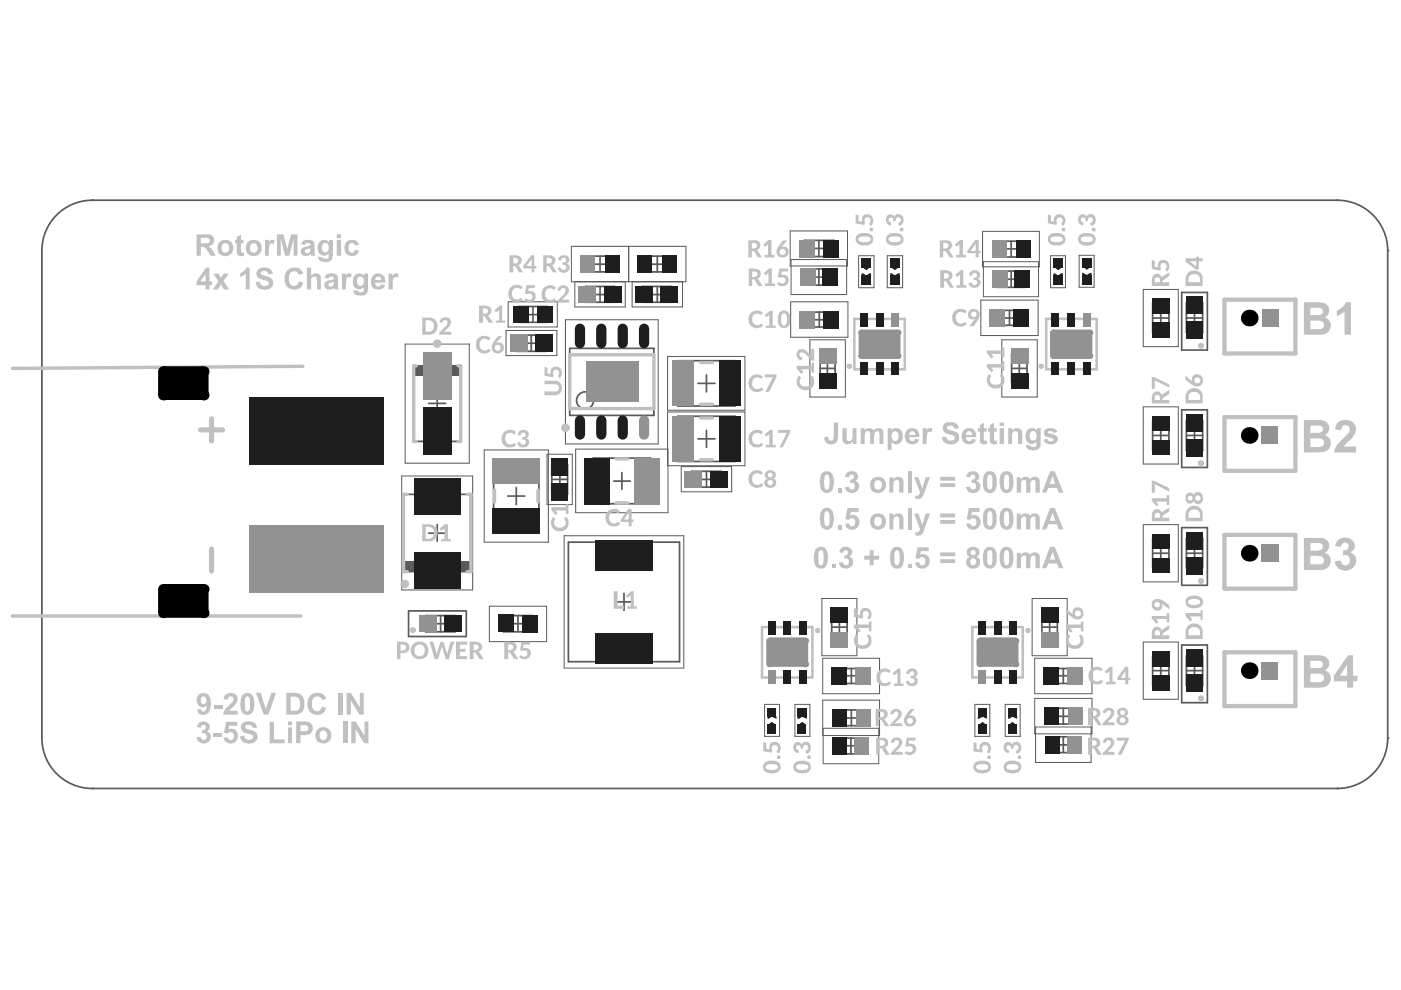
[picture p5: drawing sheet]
<svg xmlns="http://www.w3.org/2000/svg" width="297mm" height="210mm" viewBox="0 0 297 210" stroke-linecap="round" stroke-linejoin="round" font-family="sans-serif">
<g fill="none" stroke="#5a5a5a" stroke-width=".36">
<path d="M124.1 54.3h6.2v3.4h-6.2zM125.5 56h3.4M127.2 54.3v3.4M136.2 54.3h6.2v3.4h-6.2zM137.6 56h3.5M139.4 54.3v3.4M170.5 51h6.3v3.4h-6.3zM170.7 57h5.9v3.5h-5.9zM171.9 58.7h3.4M171.9 52.7h3.4M173.6 51v3.4M173.6 57v3.5"/>
<path d="M211.2 51.1h6.3v3.4h-6.3zM211.4 57.5h5.9v3.4h-5.9zM212.7 59.2h3.3M212.7 52.8h3.3M214.4 51.1v3.4M214.4 57.5v3.4M87.7 77.6h10v16h-10zM109.6 71.1h6.2v3.4h-6.2zM109.9 65h6.1v3.3h-6.1zM111 72.8h3.4M111.3 66.7h3.3M112.6 71.1v3.4"/>
<path d="M113 65v3.3M120.8 73.9h17.8v14.2h-17.8zM124.1 60.7h6.2v3.4h-6.2zM125.5 62.5h3.4M127.2 60.7v3.4M129.8 79.2v3.5M136.2 60.7h6.2v3.4h-6.2zM137.6 62.5h3.5M139.4 60.7v3.4M143.7 76.5h12.2v9.6h-12.2zM149.8 79.5v3.6M170.6 66.2h6.1v3.1h-6.1z"/>
<path d="M172.1 67.8h3.1M173.7 66.2v3.1M173.9 78.1h3.2M173.9 75h3.2v6.1h-3.2zM175.4 76.5v3.2M210.9 65.8h6.1v3.2h-6.1zM212.4 67.4h3.2M214 65.8v3.2M214.5 78.1h3.2M214.5 75h3.2v6.1h-3.2zM216.1 76.5v3.2M244.4 67.4h3.4"/>
<path d="M244.4 64.3h3.4v6.2h-3.4zM246.1 65.7v3.4M250.5 62h5.5v12.2h-5.5zM251.5 67.4h3.5M251.5 64.3h3.5v6.2h-3.5zM253.3 65.7v3.5M90.9 85.5h3.6M92.7 83.8v3.5M104.7 99.1h9.6v12.1h-9.6zM117 98.5h3.3v6.2h-3.3zM118.7 99.9v3.4M125.8 97.1h12.1v9.7h-12.1z"/>
<path d="M127.9 80.9h3.6M143.7 88.2h12.2v9.6h-12.2zM146.6 99.9h6.3v3.4h-6.3zM148 93h3.6M148 81.3h3.6M149.8 91.2v3.7M149.8 99.9v3.4M244.4 92.3h3.4M244.4 89.2h3.4v6.3h-3.4zM246.1 90.7v3.3M250.5 86.9h5.5v12.2h-5.5zM251.5 92.3h3.5"/>
<path d="M251.5 89.2h3.5v6.3h-3.5zM253.3 90.6v3.4M85.6 104.8h14.2v16.4h-14.2zM90.9 113h3.6M92.7 111.2v3.6M107.6 105.2h3.7M109.5 103.4v3.6M117 101.6h3.3M120.5 115h23.6v25.3h-23.6zM130.1 102h3.6M131.8 100.2v3.5M148.1 101.6h3.4"/>
<path d="M244.4 117.3h3.4M244.4 114.1h3.4v6.3h-3.4zM246.1 115.6v3.4M250.5 111.9h5.5v12.2h-5.5zM251.5 117.3h3.5M251.5 114.1h3.5v6.3h-3.5zM253.3 115.6v3.4M86.6 129.5h12.3v5.5h-12.3zM90.3 130.5h6.2v3.5h-6.2zM91.7 132.2h3.4M93.4 130.5v3.5M106.7 130.5h6.2v3.5h-6.2z"/>
<path d="M108.1 132.2h3.4M109.8 130.5v3.5M130.5 127.6h3.6M132.3 125.8v3.6M176.3 133h3.3M176.3 130h3.3v6h-3.3zM178 131.3v3.3M220.9 133h3.3M220.9 130h3.3v6h-3.3zM222.5 131.3v3.3M244.4 139.1h3.4v6.3h-3.4zM250.5 136.8h5.5v12.2h-5.5z"/>
<path d="M251.5 139.1h3.5v6.3h-3.5zM177.3 150.5h6.3v3.4h-6.3zM177.4 156.5h5.9v3.3h-5.9zM177.4 141.7h6.1v3.2h-6.1zM178.7 158.1h3.4M178.8 152.2h3.3M178.9 143.3h3.1M180.4 156.5v3.3M180.5 141.7v3.2M180.5 150.5v3.4M222.3 150.2h6.2v3.3h-6.2zM222.4 141.7h6v3.2h-6z"/>
<path d="M222.5 156.2h5.8v3.4h-5.8zM223.7 157.9h3.4M223.7 151.9h3.4M223.8 143.3h3.2M225.4 141.7v3.2M225.4 150.2v3.3M225.4 156.2v3.4M244.4 142.2h3.4M246.1 140.6v3.3M251.5 142.2h3.5M253.3 140.6v3.3"/>
</g>
<g fill="none" stroke="#5a5a5a" stroke-width=".21">
<path d="M121.2 52.2h24.2v7.5h-24.2zM121.9 59.7v5.4h10.7v-5.4M133.3 52.2v7.5M134 59.7v5.4h10.7v-5.4M167.5 49h12.2v7.4h-12.2zM167.7 55h11.8v7.5h-11.8zM182 54.2h3.3v6.8h-3.3zM188.1 54.2h3.3v6.8h-3.3zM208.3 49.1h12.1v7.5h-12.1zM208.5 55.5h11.7v7.4h-11.7zM222.7 54.2h3.2v6.8h-3.2zM228.8 54.1h3.2v6.8h-3.2z"/>
<path d="M85.9 73h13.6v25.2h-13.6zM107.3 70.1h10.8v5.3h-10.8zM107.7 64h10.5v5.3h-10.5zM119.9 67.8h19.6v26.3h-19.6zM141.5 75.6h16.4v11.4h-16.4zM167.6 64h12.2v7.5h-12.2zM171.7 72h7.5v12.2h-7.5zM208 63.6h12.1v7.5h-12.1zM212.4 72h7.5v12.2h-7.5zM242.4 61.4h7.4v12.1h-7.4zM102.7 95.4h13.6v19.6h-13.6zM116 96.3h5.3v10.7h-5.3z"/>
<path d="M122.1 95.2h19.5v13.5h-19.5zM141.5 87.3h16.4v11.4h-16.4zM144.4 98.9h10.7v5.4h-10.7zM242.4 86.3h7.4v12.1h-7.4zM85.2 100.9h15v24.2h-15zM119.6 113.6h25.4v28.1h-25.4zM242.4 111.2h7.4v12.2h-7.4zM103.8 128.5h12.1v7.5h-12.1zM174.2 126.9h7.5v12.1h-7.5zM174.4 139.6h12.1v7.5h-12.1zM218.8 126.9h7.5v12.1h-7.5zM219.4 139.6h12.1v7.5h-12.1z"/>
<path d="M242.4 136.1h7.4v12.2h-7.4zM162.1 149.3h3.2v6.8h-3.2zM168.5 149.3h3.2v6.8h-3.2zM174.4 148.4h12.1v7.6h-12.1zM174.5 154.4h11.8v7.5h-11.8zM206.7 149.3h3.2v6.8h-3.2zM213.1 149.3h3.2v6.8h-3.2zM219.4 148.1h12.1v7.5h-12.1zM219.6 154.1h11.7v7.6h-11.7z"/>
</g>
<g fill="#5a5a5a">
<path d="M87.7 77.6h10v2.1h-10z" fill-rule="evenodd"/>
<path d="M85.6 119h14.2v2.2h-14.2z" fill-rule="evenodd"/>
</g>
<circle cx="124.1" cy="84.9" r="1.81" fill="none" stroke="#5a5a5a" stroke-width=".36"/>
<g fill="#5a5a5a">
<circle cx="19.6" cy="167.2" r=".18"/>
<circle cx="19.6" cy="42.5" r=".18"/>
<circle cx="283.5" cy="167.2" r=".18"/>
<circle cx="283.5" cy="42.5" r=".18"/>
<circle cx="294.2" cy="53.1" r=".18"/>
<circle cx="294.2" cy="156.5" r=".18"/>
</g>
<path d="M11.6 46a10.7 10.7 0 0 1 8-3.5h263.9a10.7 10.7 0 0 1 10.7 10.6v103.4a10.7 10.7 0 0 1-10.7 10.7h-263.9a10.7 10.7 0 0 1-10.7-10.7v-103.4a10.6 10.6 0 0 1 2.7-7.1z" fill="none" stroke="#5a5a5a" stroke-width=".36"/>
<g fill="none" stroke="#c0c0c0" stroke-width=".73">
<path d="M64.2 77.7l-61.6 .4M88.3 77.6h-.6v16h.6M97.1 77.6h.6v16h-.6M120.8 75.2h17.8v11.4h-17.8zM148.5 76.8h2.6M130.6 97.3h2.5M148.5 97.5h2.6M148.5 85.7h2.6M148.5 88.6h2.6M86.4 104.8h-.9v16.4h.9M99 104.8h.9v16.4h-.9M104.8 103.9v2.5"/>
<path d="M114.1 103.9v2.5M130.6 106.6h2.5M2.6 130.6h61.2"/>
</g>
<path d="M181.1 67.6h10.7v10.7h-10.7zM221.8 67.6h10.7v10.7h-10.7zM161.6 133h10.7v10.6h-10.7zM206.1 133h10.7v10.6h-10.7z" fill="none" stroke="#c0c0c0" stroke-width=".54"/>
<path d="M259.6 63.5h15v11.4h-15zM259.6 88.4h15v11.4h-15zM259.6 113.4h15v11.4h-15zM259.6 138.3h15v11.4h-15z" fill="none" stroke="#c0c0c0" stroke-width=".91"/>
<g fill="#c0c0c0">
<path d="M206.4 157.4h.4l.3 .3v1.1h.6a1.25 1.25 0 0 1 1.2-1.5 1.25 1.25 0 0 1 1.2 1.5l-.4 1-.4-.2v-.2a1.12 1.12 0 0 0-.1-1.4 .72 .72 0 0 0-.9 .2 .72 .72 0 0 0 0 .9l-.1 .5-1.8-.3z"/>
<path d="M244.2 130.6h3.2v-.6h.5v2h-.5v-.8h-2.3l.5 .6v.2l-.4 .2-1-1z"/>
<path d="M244.2 55.2h.5l.1 .2v1.2l.8 .1a1.16 1.16 0 0 1 .3-1.3 1.16 1.16 0 0 1 1.3-.2 1.49 1.49 0 0 1 .3 2.4l-.4-.3v-.2a.79 .79 0 0 0 .2-.9 .79 .79 0 0 0-.8-.4l-.5 .5v1.1l-1.8-.4z"/>
<path d="M251.4 130h3.1v-.7h.5v2.1h-.5v-.7h-2.2l.4 .5v.2l-.4 .3-.9-1.1z"/>
<path d="M222.2 45.5h.4l.2 .2v1.2l.7 .1a1.18 1.18 0 0 1 .9-1.6 1.18 1.18 0 0 1 1.4 1 1.5 1.5 0 0 1-.4 1.5l-.3-.3v-.2a.76 .76 0 0 0 .1-1 .76 .76 0 0 0-.9-.2l-.3 .3v1.2l-1.8-.4z"/>
<path d="M231.5 48.4a.43 .43 0 0 1 .6-.1 .43 .43 0 0 1 .2 .6 .43 .43 0 0 1-.6 .2l-.2-.2z"/>
<path d="M228.9 45.6a.93 .93 0 0 1 1.4 .4 1.06 1.06 0 0 1 1.3-.5 1.06 1.06 0 0 1 .7 1.1v.1a1.27 1.27 0 0 1-1 1.2l-.1-.3a.27 .27 0 0 1 0-.3 .27 .27 0 0 1 .3-.1 .62 .62 0 0 0 .1-.9 .62 .62 0 0 0-.8-.1l-.2 .7h-.4a.53 .53 0 0 0-.5-.7 .53 .53 0 0 0-.5 .6l.5 .4-.1 .6a1.3 1.3 0 0 1-.7-2.2z"/>
<path d="M244.2 105.6h3.2v-.6h.5v2.1h-.5v-.7h-2.3l.5 .5v.2l-.4 .2-1-1.1z"/>
<path d="M244.2 101.9h.5l3 1.5 .2 .2v.7l-3.1-1.7v1.9h-.6z"/>
<path d="M244.2 79.9h.5l3 1.5 .2 .2v.6l-3.1-1.6v1.9h-.6z"/>
<path d="M91.1 136l.8 .1 .6 2.6 .8-2.5a.44 .44 0 0 1 .8 0l.8 2.5 .6-2.6 .8-.1-1.2 3.8h-.6l-.8-2.7-.8 2.7h-.7z"/>
<path d="M96.7 136h2.3v.7h-1.5v.9h1.2v.6h-1.2v.9h1.5v.7h-2.3z"/>
<path d="M101.2 71.9a1.96 1.96 0 0 1 2.6-.3l.1 .1-.1 .3h-.4a1.19 1.19 0 0 0-1.5 .2 1.19 1.19 0 0 0-.1 1.5 1.16 1.16 0 0 0 1.9 .2l.3 .5a1.86 1.86 0 0 1-2.3 .2 1.86 1.86 0 0 1-.7-2.3z"/>
<path d="M128.8 108.5l.1-.1a1.86 1.86 0 0 1 2.5-.1l-.3 .5a1.34 1.34 0 0 0-1.7 .1 1.26 1.26 0 0 0-.2 1.4 1.26 1.26 0 0 0 1.2 .7l.8-.3 .3 .4a1.84 1.84 0 0 1-2.5 .1 1.84 1.84 0 0 1-.3-2.5z"/>
<path d="M159 100.4h.1a1.81 1.81 0 0 1 2.6-.2l-.3 .4a1.14 1.14 0 0 0-1.4-.1 1.14 1.14 0 0 0-.5 1.2 1.11 1.11 0 0 0 .7 1 1.11 1.11 0 0 0 1.2-.2l.4 .3a1.84 1.84 0 0 1-2.4 .3 1.84 1.84 0 0 1-.6-2.4z"/>
<path d="M158.9 80.2h.1a1.81 1.81 0 0 1 2.7-.4l-.2 .5h-.2a1.14 1.14 0 0 0-1.4-.1 1.14 1.14 0 0 0-.4 1.4 1.14 1.14 0 0 0 1.9 .6l.4 .3a1.85 1.85 0 0 1-2.4 .2 1.85 1.85 0 0 1-.5-2.4z"/>
<path d="M162.1 79.4h2.5v.7l-1.4 2.8-.3 .2h-.6l1.6-3.1h-1.8z"/>
<path d="M202.5 58.3l1.2-1h.5v3.2h.7v.5h-2.1v-.5h.7l.1-2.3-.5 .5h-.3z"/>
<path d="M205.6 57.8a1.25 1.25 0 0 1 2.2 .2 .83 .83 0 0 1-.6 1 1.03 1.03 0 0 1 .7 1.2 1.03 1.03 0 0 1-1.1 .8h-.1a1.11 1.11 0 0 1-1.4-1l.3-.1a.46 .46 0 0 1 .6 .4 .55 .55 0 0 0 .9-.3 .55 .55 0 0 0-.7-.6v-.6a.52 .52 0 0 0 .8-.2 .52 .52 0 0 0-.4-.7 .52 .52 0 0 0-.7 .4l-.1 .2-.6-.1z"/>
<path d="M234 150.6h.1a1.18 1.18 0 0 1 1.6-.4 1.18 1.18 0 0 1 .3 1.7l-1.2 1.3 1.4-.1 .1 .7h-2.5v-.5l1.2-1.1a1.09 1.09 0 0 0 .4-1.5l-.4-.1-.3 .1-.2 .5h-.6z"/>
<path d="M206.6 161.8a2.7 2.7 0 0 1 3.3 0 1.34 1.34 0 0 1 0 1.5 1.34 1.34 0 0 1-1.4 .6 2.11 2.11 0 0 1-2-.7 1.14 1.14 0 0 1 .1-1.4zM207 162.4a.73 .73 0 0 0 1 .8h.7a.62 .62 0 0 0 .8-.5 .62 .62 0 0 0-.7-.7h-.1a1.97 1.97 0 0 0-1.7 .4z"/>
<path d="M244.9 133.8l-.1 .9h1.1v-.4a.58 .58 0 0 0-.2-.7 .58 .58 0 0 0-.8 .2zM244.6 133.1a1.11 1.11 0 0 1 1.8 .6l1.5-1.2-.1 1-1.3 .8v.4h1.4v.8h-3.7v-1.5z"/>
<path d="M244.7 128.2a.6 .6 0 0 0 1.2 0 .6 .6 0 0 0-1.2 0zM244.3 127.5a1.65 1.65 0 0 1 2.3-.1l1.2 .9 .1 .9-1.6-1.3a1.1 1.1 0 0 1-.7 1.5 1.1 1.1 0 0 1-1.4-.9z"/>
<path d="M244.9 58.9l-.1 .9h1.1v-.3a.59 .59 0 0 0-.3-.7 .59 .59 0 0 0-.7 .1zM244.6 58.3a1.2 1.2 0 0 1 1.8 .5l.2-.2 1.3-.9-.1 1-1.3 .8v.3h1.4v.8h-3.7v-1.4z"/>
<path d="M251.9 132.6a2.02 2.02 0 0 1 2.9 .5l.2 .4v2h-3.6v-1.8zM252.1 133.4l-.1 1.3h2.4v-.7a1.33 1.33 0 0 0-2.1-.8z"/>
<path d="M251.5 127a1.98 1.98 0 0 1 2.2-.6 1.27 1.27 0 0 1 1.4 1.2 1.27 1.27 0 0 1-1.4 1.3l-.5 .1a1.61 1.61 0 0 1-1.8-1.2zM252 127.3a.59 .59 0 0 0 0 .6 .59 .59 0 0 0 .5 .3l.4 .1a1.52 1.52 0 0 0 1.5-.5v-.1a.77 .77 0 0 0-.8-.7 1.99 1.99 0 0 0-1.5 .3z"/>
<path d="M251.7 58a1.83 1.83 0 0 1 2.1-.6 1.83 1.83 0 0 1 1.2 1.8v1.4h-3.6v-1.8zM252.2 58.5l-.2 .2v1.1h2.4v-.6a1.33 1.33 0 0 0-2.1-.8z"/>
<path d="M252.2 55.4l1.4 1.1v-1.1zM251.4 54.8h2.2v-.4h.6v.4h.8v.6h-.8v1.6l-.6 .2-2.2-1.7z"/>
<path d="M222.4 50l.2-.2a2.68 2.68 0 0 1 3.1 .3 1.38 1.38 0 0 1-.1 1.4 1.38 1.38 0 0 1-1.4 .5 1.5 1.5 0 0 1-1.6-.3 1.5 1.5 0 0 1-.3-1.6zM222.7 50.5a.81 .81 0 0 0 1 .8h.3a1.05 1.05 0 0 0 1.3-.4 .36 .36 0 0 0-.3-.6l-.3-.2h-.4a1.65 1.65 0 0 0-1.5 .3z"/>
<path d="M228.8 50l.3-.2a2.73 2.73 0 0 1 3 .2 1.34 1.34 0 0 1 0 1.4 1.34 1.34 0 0 1-1.3 .6 1.82 1.82 0 0 1-2.2-.9l-.1-.5zM229.2 50.5a.8 .8 0 0 0 .3 .8 .8 .8 0 0 0 .8 0 1.42 1.42 0 0 0 1.4-.3 .7 .7 0 0 0-.9-.9 1.69 1.69 0 0 0-1.6 .4z"/>
<path d="M244.8 109v.8h1.1v-.5a.58 .58 0 0 0-.4-.6 .58 .58 0 0 0-.7 .3zM244.5 108.3a1.1 1.1 0 0 1 1.9 .4l.2-.3 1.3-.8-.1 .9-1.3 .8v.5h1.4v.7h-3.7v-1.4z"/>
<path d="M244.8 84v.8h1.1v-.4a.59 .59 0 0 0-.3-.7 .59 .59 0 0 0-.8 .3zM244.5 83.4a1.13 1.13 0 0 1 1.9 .3l1.5-1.1-.1 .9-1.3 .9v.4h1.4v.7h-3.7v-1.4z"/>
<path d="M251.9 107.7h.1a1.77 1.77 0 0 1 2-.3 1.77 1.77 0 0 1 1 1.7v1.4h-3.6v-1.8zM252 108.6v1.2h2.4v-.7a1.31 1.31 0 0 0-2-.8z"/>
<path d="M253.4 105.6a.59 .59 0 0 0 1.1 0 .59 .59 0 0 0-1.1 0zM251.8 105.6a.5 .5 0 0 0 1 0 .5 .5 0 0 0-1 0zM251.5 104.8a.89 .89 0 0 1 1.6 .2 1.04 1.04 0 0 1 1.2-.6 1.04 1.04 0 0 1 .8 1.1 1.13 1.13 0 0 1-.5 1.2 1.13 1.13 0 0 1-1.2 0l-.3-.4a.88 .88 0 0 1-.8 .5 .88 .88 0 0 1-.8-.5l-.1-1.2z"/>
<path d="M251.9 82.7h.1a1.8 1.8 0 0 1 2-.2 1.8 1.8 0 0 1 1 1.7v1.3h-3.6v-1.7zM252.1 83.5l-.1 1.3h2.4v-.6a1.32 1.32 0 0 0-.9-1.1 1.32 1.32 0 0 0-1.4 .4z"/>
<path d="M251.4 79.7l1.4 1.1a1.12 1.12 0 0 1 .7-1.4 1.12 1.12 0 0 1 1.4 .6 1.3 1.3 0 0 1-.4 1.7 1.3 1.3 0 0 1-1.7-.1l-1.4-1zM253.4 80.2a.66 .66 0 0 0 0 .9 .66 .66 0 0 0 1-.1 .66 .66 0 0 0-.1-.9l-.6-.1z"/>
<path d="M84.9 136.7v1.2h.5a.64 .64 0 0 0 .7-.6 .64 .64 0 0 0-.7-.6zM84.2 136l1.2 .1a1.2 1.2 0 0 1 1.4 1.3 1.2 1.2 0 0 1-1.4 1.1h-.5v1.3h-.7z"/>
<path d="M87 137.9a1.9 1.9 0 0 1 3.8 0 1.9 1.9 0 0 1-3.8 0zM88.1 137l-.2 .5a1.18 1.18 0 0 0 1 1.6 1.24 1.24 0 0 0 1.1-.7 1.24 1.24 0 0 0-.1-1.3 1.21 1.21 0 0 0-1.8-.1z"/>
<path d="M100.4 136.7v1.1h.5a.6 .6 0 0 0 .6-.6 .6 .6 0 0 0-.7-.5zM99.6 136l1.3 .1a1.07 1.07 0 0 1 1.3 .8 1.07 1.07 0 0 1-.8 1.3l1.2 1.6-1-.1-.9-1.4h-.3v1.5h-.8z"/>
<path d="M105.5 71.4l.2-.2h.8l-1.2 1.5a1.12 1.12 0 0 1 1.4 .6 1.12 1.12 0 0 1-.6 1.5 1.31 1.31 0 0 1-1.6-.4 1.31 1.31 0 0 1 .1-1.7zM104.9 73.8a.65 .65 0 0 0 1.3 0 .65 .65 0 0 0-1.3 0z"/>
<path d="M133.3 108.7l-1 1.5h1zM133.2 107.9h.7v2.3h.4v.5h-.4v.9h-.6v-.9l-1.7-.1v-.4z"/>
<path d="M162.7 102.3a.6 .6 0 0 0 1.2 0 .6 .6 0 0 0-1.2 0zM162.7 100.7a.55 .55 0 0 0 1.1 0 .55 .55 0 0 0-1.1 0zM162.3 100.1a1.38 1.38 0 0 1 2.2 .4l-.1 .7-.5 .3a1 1 0 0 1 .7 .8 1 1 0 0 1-.5 1 1.39 1.39 0 0 1-2.1-.9l.1-.5 .6-.4a.97 .97 0 0 1-.4-1.4z"/>
<path d="M200.2 57.9v1.2h.3a.6 .6 0 0 0 .8-.6 .6 .6 0 0 0-.8-.6zM199.3 57.3h1.4a1.26 1.26 0 0 1 1.3 1.1 1.5 1.5 0 0 1-.8 1.1l.2 .1 .8 1.4-.9-.1-.9-1.3h-.2v1.4h-.9z"/>
<path d="M231.5 150.7v1.1h.4a.57 .57 0 0 0 .7-.6 .57 .57 0 0 0-.7-.5zM230.7 150.1h1.4a1.12 1.12 0 0 1 1.2 .9 1.12 1.12 0 0 1-.8 1.2l.3 .2 .8 1.4-.9-.1-.8-1.4h-.4v1.5h-.8z"/>
<path d="M237.5 152.7a.57 .57 0 0 0 1.1 0 .57 .57 0 0 0-1.1 0zM237.6 150.7a.55 .55 0 0 0 .1 .8 .55 .55 0 0 0 .7-.1 .55 .55 0 0 0-.1-.8zM237 150.5a1.28 1.28 0 0 1 2.1 .4l-.1 .7-.3 .3a.93 .93 0 0 1 .6 1 .93 .93 0 0 1-.8 .8 1.16 1.16 0 0 1-1.4-.2 1.16 1.16 0 0 1-.2-1.3l.4-.3a.97 .97 0 0 1-.3-1.4z"/>
<circle cx="209.7" cy="160.5" r=".41"/>
<circle cx="225.5" cy="48.7" r=".4"/>
</g>
<path d="M42.5 91.1h4.7M44.9 88.8v4.7M44.9 116.4v4.7" fill="none" stroke="#c0c0c0" stroke-width="1.1"/>
<g fill="#c0c0c0">
<path d="M93.2 112.1l1.1-1h.7v3.2h.6v.5h-2.1v-.5h.7v-2.3l-.6 .5z"/>
<path d="M93.3 67.8h.1a1.18 1.18 0 0 1 1.8-.3 1.18 1.18 0 0 1-.1 1.8l-1 1.1 1.5-.1 .1 .7h-2.5v-.5l1.1-1.2a.96 .96 0 0 0 .4-1.4h-.6l-.3 .5h-.3l-.3-.1z"/>
<path d="M130.1 125.4h.8v3h1.4v.7h-2.2z"/>
<path d="M132.7 126.4l1.1-1h.6v3.1h.6v.6h-2v-.6h.7v-2.2l-.5 .4h-.3z"/>
<path d="M115.1 61.3a1.8 1.8 0 0 1 2.8-.3l-.3 .4h-.2a1.17 1.17 0 0 0-1.5 0 1.17 1.17 0 0 0-.2 1.5 1.05 1.05 0 0 0 1.8 .4l.4 .4a1.84 1.84 0 0 1-2.5 .1 1.84 1.84 0 0 1-.3-2.4z"/>
<path d="M118.4 60.9a1.22 1.22 0 0 1 1.4-.4 1.22 1.22 0 0 1 .8 1.2l-.4 .9-1 1 1.3-.1 .2 .2v.5h-2.5v-.4l1.1-1.3a.93 .93 0 0 0 .4-1.4h-.2a.37 .37 0 0 0-.5 .3l-.2 .2-.6-.1z"/>
<path d="M118.7 54.3l.3-.1a1.13 1.13 0 0 1 1.7 1l-.2 .5-.3 .1a1.06 1.06 0 0 1 .5 1.3 1.06 1.06 0 0 1-1.2 .7h-.2a1.08 1.08 0 0 1-1-1h.2a.27 .27 0 0 1 .4-.1 .27 .27 0 0 1 .1 .3 .62 .62 0 0 0 .8 .2 .62 .62 0 0 0 .2-.9l-.8-.2 .1-.4a.54 .54 0 0 0 .7-.4 .54 .54 0 0 0-.4-.7 .54 .54 0 0 0-.6 .5h-.7z"/>
<path d="M171.2 160.3a.41 .41 0 0 1 .6-.1 .41 .41 0 0 1 0 .6 .41 .41 0 0 1-.6-.1z"/>
<path d="M168.5 157.6a.93 .93 0 0 1 1.5 .3 1.05 1.05 0 0 1 1.4-.5 1.05 1.05 0 0 1 .5 1.4 1.12 1.12 0 0 1-.9 1l-.2-.6a.63 .63 0 0 0 .6-.8 .63 .63 0 0 0-1-.4l-.1 .3v.5l-.5-.1a.51 .51 0 0 0-.6-.6 .51 .51 0 0 0-.2 .8l.4 .2-.1 .7a1.42 1.42 0 0 1-.8-2.2z"/>
<path d="M181.4 134.6l.1-.1 .5 .5a1.19 1.19 0 0 0 0 1.4 1.19 1.19 0 0 0 1.4 .4 1.11 1.11 0 0 0 .5-1.8v-.2l.3-.3a1.84 1.84 0 0 1 .1 2.5 1.84 1.84 0 0 1-2.4 .3l-.3-.2a1.99 1.99 0 0 1-.2-2.5z"/>
<path d="M181 132.4h3.2v-.6h.6v2.1h-.6v-.8h-2.2l.4 .6v.2l-.4 .2-1-1z"/>
<path d="M181 129h.5l.2 .2v1.1l.7 .1a1.22 1.22 0 0 1 1.1-1.5 1.22 1.22 0 0 1 1.3 1.4l-.3 .9-.2 .1-.3-.1-.1-.3a.75 .75 0 0 0 .3-.9 .75 .75 0 0 0-.7-.5 .75 .75 0 0 0-.5 1.2l-.1 .5-1.9-.4z"/>
<path d="M213 157.6a.95 .95 0 0 1 1.6 .3 1.07 1.07 0 0 1 1.4-.5 1.07 1.07 0 0 1 .5 1.4 1.12 1.12 0 0 1-.9 1l-.2-.6a.64 .64 0 0 0 .6-.8 .64 .64 0 0 0-1-.4l-.2 .8h-.4a.53 .53 0 0 0-.5-.8 .53 .53 0 0 0-.5 .8l.5 .3-.1 .7a1.42 1.42 0 0 1-.8-2.2z"/>
<path d="M202.3 66l.2-.1a2.12 2.12 0 0 1 1.9-.3l.6 .4-.5 .4-.2-.1a1.12 1.12 0 0 0-1.3 0 1.12 1.12 0 0 0-.3 1.3v.1a1.06 1.06 0 0 0 .8 .9 1.06 1.06 0 0 0 1.1-.4l.4 .4a1.77 1.77 0 0 1-2.2 .5 1.77 1.77 0 0 1-.9-2l.1-.6z"/>
<path d="M234.1 156.8a1.16 1.16 0 0 1 1.7-.2 1.16 1.16 0 0 1 .1 1.7l-1.1 1.2 1.3-.1 .2 .2v.4h-2.5v-.3l1.2-1.3a.93 .93 0 0 0 .3-1.5h-.2a.37 .37 0 0 0-.5 .3l-.2 .3-.6-.1z"/>
<path d="M236.8 156.4h2.5v.5l-1.5 3.1h-.8l1.6-3h-1.7z"/>
<path d="M231.1 142.1a1.84 1.84 0 0 1 2.7-.3l-.2 .4-.3 .1a1.15 1.15 0 0 0-1.4 0 1.15 1.15 0 0 0-.3 1.4 1.12 1.12 0 0 0 1.8 .5h.2l.3 .3a1.75 1.75 0 0 1-2 .5 1.75 1.75 0 0 1-1.1-1.7v-.6z"/>
<path d="M234.2 142.4l1.1-1h.6v3.1h.6v.6h-2v-.6h.7v-2.2l-.4 .4h-.4z"/>
<path d="M226.4 134.6v-.1l.5 .5a1.19 1.19 0 0 0 0 1.4 1.19 1.19 0 0 0 1.4 .4 1.11 1.11 0 0 0 .5-1.8v-.2l.4-.3a1.81 1.81 0 0 1 .1 2.4 1.81 1.81 0 0 1-2.4 .4 1.68 1.68 0 0 1-.5-2.6z"/>
<path d="M226 132.4h3.2v-.6h.5v2.1h-.5v-.8h-2.3l.4 .5v.3l-.3 .2-1-1z"/>
<path d="M115.4 80.7h2.2a1.52 1.52 0 0 1 1.4 2.3 1.32 1.32 0 0 1-1.4 .8h-2.2v-.8h2.2a.78 .78 0 0 0 .9-.8 .78 .78 0 0 0-.9-.7h-2.2z"/>
<path d="M115.4 77.8h.5l.2 .2v1.2l.6 .1a1.25 1.25 0 0 1 1.1-1.6 1.25 1.25 0 0 1 1.4 1.4l-.1 .6-.4 .5-.4-.4a.99 .99 0 0 0-.2-1.4 .77 .77 0 0 0-.8 .3 .77 .77 0 0 0 0 .9v.4l-1.9-.3z"/>
<path d="M117.2 109.7l.1-.1 .4 .3v.2a1.08 1.08 0 0 0-.2 1.1 1.08 1.08 0 0 0 1 .7 1.14 1.14 0 0 0 1.3-.6 1.14 1.14 0 0 0-.2-1.3l.4-.5 .1 .1a1.86 1.86 0 0 1-.8 3 1.86 1.86 0 0 1-2.5-1.7z"/>
<path d="M116.9 107.5h3.1v-.6h.5v2.1h-.5v-.7l-2.3-.1 .5 .5v.3l-.4 .2-.9-1.1z"/>
<path d="M188 45.8a.96 .96 0 0 1 1.7 .2 .96 .96 0 0 1 .8-.6 .96 .96 0 0 1 .9 .4l.1 .4a1.19 1.19 0 0 1-.9 1.7l-.1-.3a.28 .28 0 0 1-.1-.3 .28 .28 0 0 1 .3-.1 .59 .59 0 0 0 .3-.8 .59 .59 0 0 0-.8-.3 .59 .59 0 0 0-.3 .8h-.5a.51 .51 0 0 0-.3-.7 .51 .51 0 0 0-.7 .4 .51 .51 0 0 0 .5 .6v.6a1.25 1.25 0 0 1-.9-2z"/>
<path d="M181.4 45.5h.4a.28 .28 0 0 1 .3 .2 .28 .28 0 0 1-.1 .3v.9h.8a1.1 1.1 0 0 1 1.1-1.5 1.37 1.37 0 0 1 1.2 1 1.37 1.37 0 0 1-.4 1.5l-.4-.4a.88 .88 0 0 0-.1-1.3 .66 .66 0 0 0-.8 .1 .66 .66 0 0 0-.1 .8l.1 .1-.2 .5-1.8-.4z"/>
<path d="M169.3 79.7h.1l.4 .2v.2a1.13 1.13 0 0 0-.1 1.4 1.13 1.13 0 0 0 1.4 .4 1.09 1.09 0 0 0 .9-.7 1.09 1.09 0 0 0-.3-1.2l.4-.3a1.8 1.8 0 0 1 .3 2.2 1.8 1.8 0 0 1-2.2 .7l-.2-.1a1.9 1.9 0 0 1-.7-2.8z"/>
<path d="M168.9 77.6h3.2v-.7h.5v2.1h-.5v-.7h-2.3l.5 .4v.3l-.4 .3-1-1.2z"/>
<path d="M169.1 74.4a1.38 1.38 0 0 1 2.2 .4l.8 .7-.1-1.5 .6-.1v2.6l-.5-.1-1.1-1.1a.93 .93 0 0 0-1.5-.4v.6l.6 .3-.1 .6a1.29 1.29 0 0 1-.9-2z"/>
<path d="M202.4 51.9l1.2-1h.6v3.1h.6v.6h-2.1v-.6h.7v-2.2l-.4 .4h-.3z"/>
<path d="M209.6 79.4l.1-.1 .4 .3v.1a1.16 1.16 0 0 0 0 1.5 1.16 1.16 0 0 0 1.4 .4h.1a1.09 1.09 0 0 0 .4-1.9v-.1l.4-.3a1.8 1.8 0 0 1 .3 2.3 1.8 1.8 0 0 1-2.2 .7h-.1a1.92 1.92 0 0 1-.8-2.9z"/>
<path d="M209.2 77.2h3.2v-.6h.5v2.1h-.5v-.8h-2.3l.5 .5v.3l-.4 .2-1-1.1z"/>
<path d="M209.2 74.3h3.2v-.6h.5v2.1h-.5v-.8l-2.3-.1 .5 .6v.3l-.4 .2-1-1.1z"/>
<path d="M110.5 136h1.9l-.1 .7h-1.3l-.1 .7h.3a1.2 1.2 0 0 1 1.3 1.2 1.2 1.2 0 0 1-1.4 1.2l-.6-.1-.5-.4 .5-.4a.74 .74 0 0 0 .8 .3 .74 .74 0 0 0 .5-.7 .66 .66 0 0 0-.4-.6 .66 .66 0 0 0-.7 .1l-.4-.2z"/>
<path d="M104.8 65.8l1.1-1h.6v3.2h.6v.4h-2v-.4h.7v-2.3l-.5 .5h-.2z"/>
<path d="M188.9 150.8h.1a1.34 1.34 0 0 1 2.1 .1 1.49 1.49 0 0 1-.6 1.7l-.8 .8 1.4-.1 .2 .7h-2.6v-.5l1.2-1.2a1.04 1.04 0 0 0 .4-1.3l-.2-.1a.37 .37 0 0 0-.5 .3l-.2 .2-.7-.1z"/>
<path d="M161.9 57.9l1.2-1h.5v3.2h.7v.5h-2.1v-.5h.7v-2.3l-.4 .5h-.3z"/>
<path d="M165.3 56.9h1.8l-.1 .7h-1.3l-.1 .7h.5a1.16 1.16 0 0 1 1.1 .7 1.16 1.16 0 0 1-.2 1.2l-.1 .1a1.65 1.65 0 0 1-2.2-.1l.4-.4a.86 .86 0 0 0 1.4-.1 .62 .62 0 0 0-.1-.7 .62 .62 0 0 0-.8-.2l-.2 .1-.5-.2z"/>
<path d="M42 153.4a1.4 1.4 0 0 1 1.5-.4 1.4 1.4 0 0 1 1 1.1l-.1 .6-.5 .4a1.1 1.1 0 0 1 .6 1.8 1.52 1.52 0 0 1-1.6 .7 1.52 1.52 0 0 1-1.2-1.3l.8-.1a.69 .69 0 0 0 1 .6 .69 .69 0 0 0 .2-1.1l-.4-.3-.5 .1 .2-.7a.54 .54 0 0 0 .7-.4 .54 .54 0 0 0-.6-.7 .54 .54 0 0 0-.5 .6l-.8-.2z"/>
<path d="M45.3 155.5h1.7v.8h-1.7z"/>
<path d="M47.9 153.1h2.4v.8h-1.7l-.1 .8a1.37 1.37 0 0 1 2 1.3v.2a1.56 1.56 0 0 1-1.5 1.5 1.56 1.56 0 0 1-1.6-1.3l.9-.1a.66 .66 0 0 0 .8 .6 .66 .66 0 0 0 .5-.9 .75 .75 0 0 0-.5-.8 .75 .75 0 0 0-.9 .3l-.7-.1z"/>
<path d="M51.4 153.3a2.35 2.35 0 0 1 2.9 .3l.2 .7h-.9a.89 .89 0 0 0-.8-.6 .89 .89 0 0 0-.9 .4 1.64 1.64 0 0 0 1.4 .7l.2 .1a1.43 1.43 0 0 1 1 1.6 1.43 1.43 0 0 1-1.6 1.2 1.72 1.72 0 0 1-2-1.7h.8a1.01 1.01 0 0 0 .9 .8 1.01 1.01 0 0 0 1-.5v-.1a.36 .36 0 0 0-.4-.4l-.6-.2a1.76 1.76 0 0 1-1.6-1.5z"/>
<path d="M57.2 153.1h.9v3.7h2.2v.8h-3.1z"/>
<path d="M72.7 153h1v4.6h-1z"/>
<path d="M74.5 153h.9l1.9 3v-3h.8v4.6h-.9l-1.8-3v3h-.9z"/>
<path d="M45.4 149.4h1.7v.8h-1.7z"/>
<path d="M47.7 147.4h.1a1.53 1.53 0 0 1 2.5 .4l.1 .2a2.64 2.64 0 0 1-1.3 2.2l-.4 .5h1.7v.8l-3.1-.1a3.8 3.8 0 0 1 1.6-2.1l.1-.2a.74 .74 0 0 0 .5-.9 .74 .74 0 0 0-.7-.6 .64 .64 0 0 0-.5 .7h-.9z"/>
<path d="M54.3 146.9h1l1.1 3.4 1.1-3.4h1l-1.6 4.6h-1z"/>
<path d="M65.8 147.4a2.02 2.02 0 0 1 3.3 .8l-.9 .2a1.09 1.09 0 0 0-1.3-.7 1.09 1.09 0 0 0-.8 1.4v.1a1.24 1.24 0 0 0 1.6 1.5l.4-.5 .1-.4 .9 .4a1.98 1.98 0 0 1-2.1 1.4 1.98 1.98 0 0 1-1.8-2 2.67 2.67 0 0 1 .6-2.2z"/>
<path d="M71.7 146.9h.9v4.6h-.9z"/>
<path d="M73.5 146.9h.9l1.9 3.1v-3.1h.8v4.6h-.9l-1.8-3v3h-.9z"/>
<path d="M106.7 91.7l.4-.3a1.95 1.95 0 0 1 2.3 .2l-.3 .5h-.2a1.18 1.18 0 0 0-1.5 0 1.18 1.18 0 0 0-.2 1.5 1.16 1.16 0 0 0 1.8 .4l.5 .3a1.86 1.86 0 0 1-2.6 .1 1.86 1.86 0 0 1-.2-2.6z"/>
<path d="M110.2 91.3h.2a1.08 1.08 0 0 1 1.3 0 1.08 1.08 0 0 1 .3 1.4l-.5 .2a1.05 1.05 0 0 1 .7 1.3 1.05 1.05 0 0 1-1.3 .7 1.08 1.08 0 0 1-1.3-1l.3-.1a.37 .37 0 0 1 .4 0 .37 .37 0 0 1 .2 .3 .57 .57 0 0 0 .9-.2 .57 .57 0 0 0-.7-.7v-.5a.52 .52 0 0 0 .8-.3 .52 .52 0 0 0-.4-.7 .52 .52 0 0 0-.6 .4l-.2 .2-.6-.1z"/>
<path d="M45.2 58h1.1l.5 .9 .7-.9h1l-1.1 1.6 1.2 1.8h-1.1l-.7-1.1-.6 1.1h-1.1l1.2-1.8z"/>
<path d="M50.9 57.9a1.79 1.79 0 0 0 1.3-1.1h.7v4.6h-.8v-3.4l-1.2 .7z"/>
<path d="M54.5 57.3l.1-.1a2.33 2.33 0 0 1 3 .2l.2 .7h-.9a.89 .89 0 0 0-.7-.6 .89 .89 0 0 0-.9 .4v.1a1.59 1.59 0 0 0 1.3 .6l.2 .1a1.38 1.38 0 0 1 1.1 1.5 1.38 1.38 0 0 1-1.5 1.2 1.63 1.63 0 0 1-2.2-1.6l.9-.1a1 1 0 0 0 .8 .9 1 1 0 0 0 1.1-.5 1 1 0 0 0-1.2-.7 1.69 1.69 0 0 1-1.4-1.2z"/>
<path d="M60.9 57.3a2.09 2.09 0 0 1 3.1 .1l.2 .6-.9 .3a1.06 1.06 0 0 0-1.2-.8 1.06 1.06 0 0 0-.8 1.2 1.59 1.59 0 0 0 1 1.9 1.27 1.27 0 0 0 1.1-1l.8 .3a1.99 1.99 0 0 1-2.3 1.5 1.99 1.99 0 0 1-1.6-2.3l.2-1.3z"/>
<path d="M65.1 56.8h.9v1.7a1.13 1.13 0 0 1 1.1-.6 1.13 1.13 0 0 1 1 .9v2.6h-.9l-.1-1.9a.61 .61 0 0 0-.5-.9 .61 .61 0 0 0-.6 .8v2h-.9z"/>
<path d="M72.5 58h.8v.5a.85 .85 0 0 1 1.3-.4l-.3 .8a.59 .59 0 0 0-.8 0 .59 .59 0 0 0-.1 .7l-.1 1.8h-.8z"/>
<path d="M82.4 58h.8v.5a1.04 1.04 0 0 1 1.3-.4l-.2 .8a.61 .61 0 0 0-.7-.1 .61 .61 0 0 0-.3 .6v2h-.9z"/>
<path d="M108 61.2h.1a1.72 1.72 0 0 1 2.7-.3l-.3 .4h-.1a1.09 1.09 0 0 0-1.2-.2 1.09 1.09 0 0 0-.6 1v.1a1.11 1.11 0 0 0 .5 1.2 1.11 1.11 0 0 0 1.4-.2l.4 .3a1.82 1.82 0 0 1-2.3 .3 1.82 1.82 0 0 1-.7-2.3z"/>
<path d="M111.6 60.5h1.8v.5l-1.3 .1-.1 .6a1.23 1.23 0 0 1 1.6 1.1 1.23 1.23 0 0 1-1.5 1.3h-.5l-.5-.4 .4-.4a.86 .86 0 0 0 1.4-.3 .73 .73 0 0 0-.4-.7 .73 .73 0 0 0-.8 .1l-.4-.1z"/>
<path d="M161.8 157.4h.3a.34 .34 0 0 1 .4 .5v.9h.6a1.25 1.25 0 0 1 1.1-1.5 1.25 1.25 0 0 1 1.4 1.4l-.1 .5-.4 .6-.5-.4a.81 .81 0 0 0 .3-.9 .81 .81 0 0 0-.7-.6 .71 .71 0 0 0-.5 1.2l-.1 .5-1.8-.3z"/>
<path d="M189.1 156.8a1.23 1.23 0 0 1 2.1 .2l.1 .7-.2 .4-1.3 1.4 1.4-.1 .2 .2v.4h-2.6v-.3l1.2-1.2a1.3 1.3 0 0 0 .5-1.5 .61 .61 0 0 0-.7 0 .61 .61 0 0 0-.3 .5l-.7-.1z"/>
<path d="M192.3 156.4h1.8v.5l-.2 .1h-1.2l-.1 .7a1.2 1.2 0 0 1 1.7 1.1 1.47 1.47 0 0 1-1 1.3 1.47 1.47 0 0 1-1.6-.4l.4-.4a1.03 1.03 0 0 0 1.5-.3 .74 .74 0 0 0-.4-.7 .74 .74 0 0 0-.8 0l-.5-.1z"/>
<path d="M186.3 142.2l.4-.2a1.83 1.83 0 0 1 2.1 .2l-.1 .4h-.3a1.11 1.11 0 0 0-1.3-.1 1.11 1.11 0 0 0-.5 1.2 1.12 1.12 0 0 0 .7 1.1 1.12 1.12 0 0 0 1.2-.3h.2l.2 .4a1.86 1.86 0 0 1-2.6 0 1.86 1.86 0 0 1 0-2.6z"/>
<path d="M189.3 142.7l1.1-1h.5v3.2h.7v.6h-2v-.6h.7v-2.3l-.6 .5h-.2z"/>
<path d="M192.3 142.3a1.22 1.22 0 0 1 1.4-.6 1.22 1.22 0 0 1 .8 1.2l-.3 .6h-.2a1.1 1.1 0 0 1 .5 1.4 1.1 1.1 0 0 1-1.4 .6 1.06 1.06 0 0 1-1.1-1l.4-.1a.34 .34 0 0 1 .4 .3 .62 .62 0 0 0 .8 .1 .62 .62 0 0 0 .2-.8l-.2-.2h-.5v-.4a.59 .59 0 0 0 .6-.3 .59 .59 0 0 0-.1-.7h-.3a.47 .47 0 0 0-.6 .4h-.6z"/>
<path d="M176.3 119.7h.8v.8h-.8z"/>
<path d="M178.3 116.2a1.52 1.52 0 0 1 2.4 .7l-.2 .8-.5 .3a1.32 1.32 0 0 1 .8 1.6 1.32 1.32 0 0 1-1.5 1 1.4 1.4 0 0 1-1.4-1.3l.8-.1a.68 .68 0 0 0 .9 .6 .68 .68 0 0 0 .4-1l-.4-.4-.6 .1 .1-.7a.57 .57 0 0 0 .7-.6 .57 .57 0 0 0-.7-.5l-.4 .5-.7-.1z"/>
<path d="M183.2 117.8h1.2v-1.1h.8v1.1h1.2v.9h-1.2v1.1h-.8v-1.1h-1.2z"/>
<path d="M192.5 119.7h.8v.8h-.8z"/>
<path d="M194.5 116h2.4v.9h-1.6l-.2 .7a1.53 1.53 0 0 1 1.9 .9 1.53 1.53 0 0 1-.9 2 1.44 1.44 0 0 1-2.1-1.2l.9-.1a.68 .68 0 0 0 .9 .6 .68 .68 0 0 0 .4-1 .72 .72 0 0 0-.6-.7 .72 .72 0 0 0-.8 .4l-.7-.1z"/>
<path d="M215.6 117.2h.8v.5a1.18 1.18 0 0 1 2 0 1.12 1.12 0 0 1 1.3-.5 1.12 1.12 0 0 1 .8 1.2v2.1h-.9v-1.9a.54 .54 0 0 0-.4-.8 .54 .54 0 0 0-.6 .6l-.1 2.1h-.9v-1.9a.58 .58 0 0 0-.5-.9 .58 .58 0 0 0-.6 .7v2.1h-.9z"/>
<path d="M177.6 103.5h.8v1h-.8z"/>
<path d="M179.4 100.4l.1-.1a1.41 1.41 0 0 1 1.6-.4 1.41 1.41 0 0 1 .9 1.4l-.7 .7a1.32 1.32 0 0 1 .8 1.5 1.32 1.32 0 0 1-1.3 1h-.2a1.26 1.26 0 0 1-1.5-1.2l.9-.1a.68 .68 0 0 0 1 .5 .68 .68 0 0 0 0-1.1l-.1-.2h-.7l.1-.7a.64 .64 0 0 0 .7-.3 .64 .64 0 0 0 0-.7l-.5-.1a.47 .47 0 0 0-.5 .6l-.9-.1z"/>
<path d="M188.6 101.2h.8v.4a1.16 1.16 0 0 1 1.3-.5 1.16 1.16 0 0 1 .9 1.2v2.2h-.9v-1.8a.65 .65 0 0 0-.3-.9 .65 .65 0 0 0-.9 .4l-.1 2.3h-.8z"/>
<path d="M192.5 99.9h.8v4.6h-.8z"/>
<path d="M193.8 101.2h.9l.8 2.3 .8-2.3h.9l-1.4 3.7a1.33 1.33 0 0 1-1.3 .9l-.4-.1-.1-.6h.3a.73 .73 0 0 0 .8-.6z"/>
<path d="M205.1 100.3a1.48 1.48 0 0 1 2.6 .7l-.4 .8-.3 .2a1.26 1.26 0 0 1 .9 1.3 1.26 1.26 0 0 1-1 1.2 1.51 1.51 0 0 1-2.1-1.2l.9-.1a.67 .67 0 0 0 .9 .5 .67 .67 0 0 0 .3-1.1l-.3-.2h-.6l.1-.7a.56 .56 0 0 0 .6-.4 .56 .56 0 0 0-.4-.7h-.3l-.3 .6-.8-.1z"/>
<path d="M215.6 101.2h.8v.4a1.18 1.18 0 0 1 2 0 1.11 1.11 0 0 1 1.3-.5 1.11 1.11 0 0 1 .8 1.3v2.1h-.9v-1.9a.57 .57 0 0 0-.5-.9 .57 .57 0 0 0-.6 .7v2.1h-.9v-1.9a.61 .61 0 0 0-.1-.6 .61 .61 0 0 0-.6-.3 .96 .96 0 0 0-.4 1.1v1.7h-.9z"/>
<path d="M176.8 89.6h.9v2.9a1.47 1.47 0 0 1-1.9 1.6 1.29 1.29 0 0 1-1-1.4l.8-.1a.65 .65 0 0 0 .3 .7 .65 .65 0 0 0 .8-.1z"/>
<path d="M178.6 90.8h.9v1.7a.69 .69 0 0 0 .1 .9 .69 .69 0 0 0 .9 0l.3-.6v-2h.8v3.3h-.7v-.4a1.26 1.26 0 0 1-1.4 .5 1.26 1.26 0 0 1-.9-1.1z"/>
<path d="M182.5 90.8h.8v.4a1.32 1.32 0 0 1 2 0 1.09 1.09 0 0 1 1.4-.4 1.09 1.09 0 0 1 .6 1.3v2h-.8v-1.9a.6 .6 0 0 0-.2-.6 .6 .6 0 0 0-.6-.1l-.3 .4-.1 .5v1.7h-.8v-1.8a.68 .68 0 0 0-.7-.9l-.3 .3-.2 .6v1.8h-.8z"/>
<path d="M195.6 90.8h.8v.5a.85 .85 0 0 1 1.3-.4l-.3 .8a.57 .57 0 0 0-.7-.1 .57 .57 0 0 0-.2 .7l-.1 1.8h-.8z"/>
<path d="M200.1 90.1l.1-.1a2.22 2.22 0 0 1 2.9 .2l.1 .7h-.9a.89 .89 0 0 0-.7-.7 .89 .89 0 0 0-.9 .5 1.32 1.32 0 0 0 1.3 .6l.1 .1a1.36 1.36 0 0 1 1.3 1.4 1.36 1.36 0 0 1-1.3 1.3 1.79 1.79 0 0 1-2.4-1.4l.8-.1a1 1 0 0 0 .9 .8 1 1 0 0 0 1-.5 .97 .97 0 0 0-1.1-.8 1.36 1.36 0 0 1-1.3-1.9z"/>
<path d="M207.8 90.2l.8-.6v1.2h.6v.7h-.6v1.8l.2 .2 .4-.1 .1 .6a.97 .97 0 0 1-1.5-.4v-2.1h-.5v-.7h.5z"/>
<path d="M209.9 90.2l.9-.6v1.2h.5v.7h-.5v1.5a.32 .32 0 0 0 0 .4 .32 .32 0 0 0 .4 0l.2 .6a.99 .99 0 0 1-1.2 .1 .99 .99 0 0 1-.3-1.1v-1.5h-.4v-.7h.4z"/>
<path d="M213.8 90.8h.8v.5a1.17 1.17 0 0 1 1.4-.5 1.17 1.17 0 0 1 .7 1.3v2h-.9v-1.7a.65 .65 0 0 0-.1-.7 .65 .65 0 0 0-.7-.2h-.2l-.2 .6v2h-.8z"/>
<path d="M221.5 91.2a1.96 1.96 0 0 1 2.6 .1l.1 .3-.8 .2a.8 .8 0 0 0-1.3-.1l1.1 .4a1 1 0 0 1 1.1 1 1 1 0 0 1-1.1 1 1.66 1.66 0 0 1-2-.9l.9-.2a.73 .73 0 0 0 .6 .6 .73 .73 0 0 0 .8-.4l-.2-.2-.4-.1a1.76 1.76 0 0 1-1.5-.8z"/>
<path d="M159.1 91.7l.5-.3a1.85 1.85 0 0 1 2.1 .2l-.2 .5h-.2a1.13 1.13 0 0 0-1.4-.1 1.13 1.13 0 0 0-.4 1.2 1.09 1.09 0 0 0 .7 1.1 1.09 1.09 0 0 0 1.2-.3l.4 .3a1.84 1.84 0 0 1-2.3 .3 1.84 1.84 0 0 1-.7-2.2z"/>
<path d="M162.1 92.1l1.2-1h.5v3.2h.7v.6h-2.1v-.6h.7l.1-2.2-.5 .4h-.3z"/>
<path d="M165 91.1h2.5v.6l-1.6 3.2h-.6l1.5-3.1h-1.8z"/>
<path d="M159 66.5h.1a1.81 1.81 0 0 1 2.6-.2l-.2 .4h-.2a1.24 1.24 0 0 0-1.6 .2 1.24 1.24 0 0 0 0 1.6 1.11 1.11 0 0 0 1.7 .1l.4 .4a1.87 1.87 0 0 1-2.4 .2 1.87 1.87 0 0 1-.6-2.4z"/>
<path d="M162.1 66.8l1.2-.9h.5v3.2h.7v.4h-2.1v-.4h.7l.1-2.4-.6 .6z"/>
<path d="M283.4 114.8a2.29 2.29 0 0 1 3.8 .6 1.76 1.76 0 0 1-1 1.8 1.71 1.71 0 0 1 1.3 1.3 1.71 1.71 0 0 1-.5 1.7 2.28 2.28 0 0 1-2.4 .7 2.28 2.28 0 0 1-1.6-1.9l1.3-.2a.99 .99 0 0 0 1.1 1 .99 .99 0 0 0 .8-1.3l-.2-.6-.3-.1h-1l.1-1.1a.85 .85 0 0 0 1.2-.7 .85 .85 0 0 0-.9-1l-.6 .3-.2 .6-1.2-.1z"/>
<path d="M283.4 89.8a2.55 2.55 0 0 1 3.9 .4 3.1 3.1 0 0 1-1.4 3.4l-1 1.1h2.6v1.2h-4.6a5 5 0 0 1 1.9-2.9l.2-.1a2.88 2.88 0 0 0 1.2-2.1 .94 .94 0 0 0-1.2-.6 .94 .94 0 0 0-.7 1l-1.2-.1z"/>
<path d="M283.4 65.8a3.4 3.4 0 0 0 1.9-1.7h1.1v6.9h-1.3v-5l-.6 .5-1.1 .5z"/>
<path d="M50.2 50.2l.9-.4v1.1h.5v.7h-.5v1.5a.34 .34 0 0 0 .1 .4 .34 .34 0 0 0 .4 0l.1 .6a.95 .95 0 0 1-1 .1 .95 .95 0 0 1-.5-1v-1.6h-.4v-.7h.4z"/>
<path d="M56.2 50.9h.8v.5a.81 .81 0 0 1 1.3-.4l-.3 .8a.55 .55 0 0 0-.7-.1 .55 .55 0 0 0-.2 .6l-.1 1.9h-.8z"/>
<path d="M58.7 49.7h1.4l.8 3.1 .8-3.1h1.4v4.5h-.8v-3.6l-1 3.6h-.9l-.9-3.6v3.6h-.8z"/>
<path d="M73.4 51.3h.1a1.59 1.59 0 0 1 2.6 .6l-.9 .1a.66 .66 0 0 0-.8-.5 .66 .66 0 0 0-.5 .9 .77 .77 0 0 0 .2 .9 .77 .77 0 0 0 .9 .1l.3-.4 .8 .1a1.59 1.59 0 0 1-1.9 1.2 1.59 1.59 0 0 1-1.2-2z"/>
<path d="M177.6 111.3h.8v.9h-.8z"/>
<path d="M179.7 107.7h2.3v.8h-1.6l-.2 .8a1.5 1.5 0 0 1 1.9 .8 1.5 1.5 0 0 1-.6 2 1.53 1.53 0 0 1-2.4-1l.9-.1a.66 .66 0 0 0 .8 .6 .66 .66 0 0 0 .5-.9 .73 .73 0 0 0-.5-.8 .73 .73 0 0 0-.8 .3l-.8-.1z"/>
<path d="M188.6 108.9h.8v.5a1.16 1.16 0 0 1 1.4-.5 1.16 1.16 0 0 1 .8 1.3v2h-.9v-1.7a.64 .64 0 0 0-.4-.9 .64 .64 0 0 0-.8 .5l-.1 2.1h-.8z"/>
<path d="M192.5 107.7h.8v4.5h-.8z"/>
<path d="M193.8 108.9h.9l.8 2.3 .8-2.3h.9l-1.4 3.9a1.45 1.45 0 0 1-1.7 .7l-.1-.6h.3a.73 .73 0 0 0 .8-.7z"/>
<path d="M205.4 107.7h2.3v.8h-1.6l-.1 .8a1.44 1.44 0 0 1 1.7 .5 1.44 1.44 0 0 1 0 1.7 1.49 1.49 0 0 1-1.5 .8 1.49 1.49 0 0 1-1.3-1.2l.8-.1a.69 .69 0 0 0 .9 .5 .69 .69 0 0 0 .4-1 .49 .49 0 0 0-.5-.6l-.6 .1-.2 .2-.7-.1z"/>
<path d="M215.6 108.9h.8v.4a1.32 1.32 0 0 1 2 0 1.14 1.14 0 0 1 1.3-.4 1.14 1.14 0 0 1 .8 1.1v2.2h-.9v-1.9a.58 .58 0 0 0-.5-.8 .58 .58 0 0 0-.6 .7v2h-.9v-1.9a.58 .58 0 0 0-.5-.8 .58 .58 0 0 0-.6 .7v2h-.9z"/>
<path d="M161.8 51.9l1.1-1h.7v3.1h.6v.6h-2.1v-.6h.7v-2.2l-.4 .4h-.3z"/>
<path d="M89.5 111.1h1.4a1.82 1.82 0 0 1 1.8 1.5 1.82 1.82 0 0 1-1.2 2.1l-2 .1zM90.3 111.7v2.5h.6a1.27 1.27 0 0 0 1.1-1.1 1.27 1.27 0 0 0-.8-1.3z"/>
<path d="M89.5 67.3h1.4a1.77 1.77 0 0 1 1.8 1.1 1.77 1.77 0 0 1-.5 2v.2l-.9 .4h-1.8zM90.3 67.9v2.4h.6a1.2 1.2 0 0 0 .9-1.9l-.5-.4z"/>
<path d="M115.9 54.7v1.1h.4a.59 .59 0 0 0 .7-.5 .59 .59 0 0 0-.7-.6zM115.2 54.1h1.1a1.09 1.09 0 0 1 1.3 .5 1.09 1.09 0 0 1-.2 1.3l-.1 .2-.3 .1 1.1 1.5h-.9l-.9-1.3h-.4v1.3h-.7z"/>
<path d="M108.8 54.7v1.1h.4a.6 .6 0 0 0 .7-.5 .6 .6 0 0 0-.7-.6zM108 54.1h1.2a1.12 1.12 0 0 1 1.3 .7 1.12 1.12 0 0 1-.5 1.4h-.2l.3 .2 .8 1.3h-.8l-.9-1.3h-.4v1.3h-.8z"/>
<path d="M112.7 54.9l-1.1 1.5h1.1zM112.6 54.1h.7v2.3h.4v.4l-.4 .1v.8h-.6v-.8h-1.6l-.2-.5z"/>
<path d="M168.4 161.9a2.52 2.52 0 0 1 3.4 .1 1.34 1.34 0 0 1-.1 1.4 1.34 1.34 0 0 1-1.3 .5 1.74 1.74 0 0 1-2.1-.9l-.1-.5zM168.8 162.4a.65 .65 0 0 0 .2 .7 .65 .65 0 0 0 .7 .1h.7a.68 .68 0 0 0 .7-.1 .68 .68 0 0 0 .2-.8l-.6-.3h-.5a1.42 1.42 0 0 0-1.4 .4z"/>
<path d="M212.9 161.9a2.63 2.63 0 0 1 3.4-.1 1.37 1.37 0 0 1 0 1.5 1.37 1.37 0 0 1-1.4 .6 1.99 1.99 0 0 1-2-.8l-.1-.6zM213.4 162.4a.65 .65 0 0 0 .2 .7 .65 .65 0 0 0 .7 .1l.2 .1a1.62 1.62 0 0 0 1.4-.5 .78 .78 0 0 0-.9-.8h-.1a1.6 1.6 0 0 0-1.5 .4z"/>
<path d="M205.9 66.6a.6 .6 0 0 0 1.2 0 .6 .6 0 0 0-1.2 0zM205.5 65.8h.1a1.24 1.24 0 0 1 2.1 .7l-.1 .9-1.1 1.7-1 .1 1.3-1.6a1.07 1.07 0 0 1-1.3-.2 1.07 1.07 0 0 1-.2-1.2z"/>
<path d="M231.4 156.9v1.2h.5a.59 .59 0 0 0 .6-.6 .59 .59 0 0 0-.6-.6zM230.7 156.4h1.2a1.11 1.11 0 0 1 1.1 .4 1.11 1.11 0 0 1 .1 1.1v.3l-.6 .4h.2l.9 1.4h-.9l-.8-1.3h-.5v1.3h-.7z"/>
<path d="M238.6 142.3l.1-.1-1.1 1.5h1zM238.6 141.4h.6v2.3h.5v.4l-.5 .1v.9h-.6v-.9h-1.6l-.1-.5z"/>
<path d="M226 129.1l1.4 1.1a1.13 1.13 0 0 1 .6-1.4 1.13 1.13 0 0 1 1.4 .4v.1a1.32 1.32 0 0 1-.1 1.8 1.32 1.32 0 0 1-1.9-.1l-1.3-1zM227.9 130.1a.65 .65 0 0 0 1.3 0 .65 .65 0 0 0-1.3 0z"/>
<path d="M188.1 49.9l.2-.1a2.72 2.72 0 0 1 3 .2 1.35 1.35 0 0 1 0 1.5 1.35 1.35 0 0 1-1.5 .5 1.53 1.53 0 0 1-2-1.6zM188.5 50.4a.78 .78 0 0 0 .2 .8 .78 .78 0 0 0 .9 .1 1.19 1.19 0 0 0 1.4-.4 .86 .86 0 0 0-1.2-.8 1.55 1.55 0 0 0-1.3 .3z"/>
<path d="M181.7 49.9l.3-.1a2.5 2.5 0 0 1 3 .3 1.35 1.35 0 0 1-1.2 1.9h-.2a1.66 1.66 0 0 1-2.2-1.5zM182.1 50.3a.62 .62 0 0 0 0 .8 .62 .62 0 0 0 .7 .2h.2a1.65 1.65 0 0 0 1.5-.2 .68 .68 0 0 0-.1-.8 .68 .68 0 0 0-.8-.2h-1z"/>
<path d="M200 51.5v1.2h.4a.6 .6 0 0 0 .7-.5 .6 .6 0 0 0-.5-.7zM199.3 51h1.1a1.09 1.09 0 0 1 1.4 .7 1.09 1.09 0 0 1-.7 1.3l.2 .2 .9 1.4h-.9l-.9-1.4h-.4v1.4h-.7z"/>
<path d="M206.9 51.7l-1.1 1.5h1.1zM206.8 50.9h.7v2.3h.4v.5h-.4v.9h-.6v-.9h-1.7l-.1-.5z"/>
<path d="M107.7 136.7v1.1h.4a.6 .6 0 0 0 .7-.5 .6 .6 0 0 0-.7-.6zM106.9 136l1.4 .1a1.08 1.08 0 0 1 1.3 .8 1.08 1.08 0 0 1-.8 1.3l1.1 1.6-1-.1-.9-1.4h-.3v1.5h-.8z"/>
<path d="M102.4 65.4v1.1h.4a.6 .6 0 0 0 .7-.5 .6 .6 0 0 0-.7-.6zM101.6 64.8h1.2a1.18 1.18 0 0 1 1.4 1.4l-.4 .6-.4 .1 1.2 1.5h-.9l-.9-1.3h-.4v1.3h-.8z"/>
<path d="M186.4 150.9v1.2h.4a.6 .6 0 0 0 .7-.6 .6 .6 0 0 0-.7-.6zM185.7 150.3h1.1a1.14 1.14 0 0 1 1.2 .5 1.14 1.14 0 0 1-.1 1.4l-.4 .3 1.1 1.5h-.9l-.9-1.4h-.4v1.4h-.7z"/>
<path d="M192.9 150.4l1-.1-1.2 1.5a1.12 1.12 0 0 1 1.5 .6 1.12 1.12 0 0 1-.6 1.5 1.35 1.35 0 0 1-1.8-.5 1.35 1.35 0 0 1 .3-1.8zM192.4 152.4a.65 .65 0 0 0 .1 .9 .65 .65 0 0 0 .9-.1 .61 .61 0 0 0 0-.9 .61 .61 0 0 0-.9 .1z"/>
<path d="M159.5 57.6v1.1h.4a.59 .59 0 0 0 .7-.5 .59 .59 0 0 0-.7-.6zM158.8 56.9h1.1a1.25 1.25 0 0 1 1.4 1.1 1.16 1.16 0 0 1-.7 1.1l.2 .2 .9 1.3h-.9l-.8-1.3-.2-.1h-.3v1.4h-.7z"/>
<path d="M61.1 153h.8v.8h-.8zM61.1 154.2h.8v3.4h-.8z"/>
<path d="M62.8 153h1.7a1.54 1.54 0 0 1 1.6 .7 1.36 1.36 0 0 1 .1 1.4 1.36 1.36 0 0 1-1.3 .7l-1.2 .1v1.7h-.9zM63.7 153.8v1.2h.6a.72 .72 0 0 0 1-.7 .72 .72 0 0 0-1.1-.5z"/>
<path d="M67.1 155a1.75 1.75 0 0 1 2.8-.1 1.75 1.75 0 0 1-.9 2.7 1.61 1.61 0 0 1-2-1.2l-.1-.8zM68 155.1a1.12 1.12 0 0 0 .7 1.8h.1a1.03 1.03 0 0 0 .6-1.2 1.03 1.03 0 0 0-1-.8z"/>
<path d="M42.1 147.3a1.57 1.57 0 0 1 1.9-.2 1.57 1.57 0 0 1 .7 1.7 2.7 2.7 0 0 1-.6 2.4 1.34 1.34 0 0 1-2.2-.4l-.1-.4 .8-.1a.54 .54 0 0 0 .5 .6 .54 .54 0 0 0 .6-.6l.1-.7a1.25 1.25 0 0 1-1.4 .2 1.25 1.25 0 0 1-.7-1.1l.1-.9zM42.7 147.8v.1a.99 .99 0 0 0 .5 1.4 .91 .91 0 0 0 .6-.9 .91 .91 0 0 0-.8-.8z"/>
<path d="M51.4 147.4a1.41 1.41 0 0 1 1.6-.4 1.41 1.41 0 0 1 .8 1.4 2.93 2.93 0 0 1-.7 3 1.53 1.53 0 0 1-2.1-1.7 4 4 0 0 1 .4-2.3zM52.1 147.8l-.2 .4v1.1a1.32 1.32 0 0 0 .6 1.6l.1-.1a.91 .91 0 0 0 .4-1v-.5a1.59 1.59 0 0 0-.4-1.7z"/>
<path d="M60.7 146.9h1.8a2.12 2.12 0 0 1 2 2.7 1.84 1.84 0 0 1-2.1 1.9h-1.7zM61.6 147.7v3h.7a1.04 1.04 0 0 0 1.3-1.3 1.3 1.3 0 0 0-1.5-1.7z"/>
<path d="M43.7 56.8h.7v2.8h.5v.9h-.5v.9h-.8v-.9h-1.9v-.9zM43.6 58.1l-1.1 1.5h1.1z"/>
<path d="M69 58.4l.3-.2a1.59 1.59 0 0 1 2.3 .5l.1 2.3 .2 .4h-.9l-.1-.4a1.32 1.32 0 0 1-2 0 1 1 0 0 1-.1-1 1 1 0 0 1 1-.5l.4-.1a.47 .47 0 0 0 .6-.6l-.1-.1a.77 .77 0 0 0-1.1 .3l-.8-.1zM69.6 60.2v.1a.59 .59 0 0 0 .6 .5 .59 .59 0 0 0 .6-.6v-.5l-.8 .2z"/>
<path d="M75 58.6a1.3 1.3 0 0 1 2.2-.1v-.5h.8v3a1.43 1.43 0 0 1-1.9 1.6h-.3a.94 .94 0 0 1-.9-1.1l1 .2a.64 .64 0 0 0 .8 .3 .64 .64 0 0 0 .4-.7v-.5a1.27 1.27 0 0 1-1.5 .4 1.27 1.27 0 0 1-.8-1.4v-.2zM75.8 59a1.44 1.44 0 0 0 .2 1.6 .86 .86 0 0 0 1-.3 .86 .86 0 0 0 .1-.9 .72 .72 0 0 0-.5-.7 .72 .72 0 0 0-.8 .3z"/>
<path d="M79 58.5a1.56 1.56 0 0 1 1.8-.4 1.56 1.56 0 0 1 .9 1.5v.3h-2.1a.66 .66 0 0 0 .3 .8 .66 .66 0 0 0 .8-.2l.1-.2 .8 .2a1.54 1.54 0 0 1-2.1 .8 2.01 2.01 0 0 1-.5-2.8zM79.6 58.9v.5h1.2a.64 .64 0 0 0-.4-.7 .64 .64 0 0 0-.8 .2z"/>
<path d="M162 161.8h.1a2.34 2.34 0 0 1 2.5-.4 1.31 1.31 0 0 1 .9 1.6 1.31 1.31 0 0 1-1.6 .9 2.26 2.26 0 0 1-1.8-.4 1.21 1.21 0 0 1-.1-1.7zM162.4 162.4a.65 .65 0 0 0 .2 .7 .65 .65 0 0 0 .7 .1l.2 .1a1.62 1.62 0 0 0 1.4-.5v-.1a.46 .46 0 0 0-.3-.6l-.7-.1a1.6 1.6 0 0 0-1.5 .4z"/>
<path d="M186.5 156.9v1.2h.4a.59 .59 0 0 0 .7-.6 .59 .59 0 0 0-.7-.6zM185.8 156.4h1.1a1.11 1.11 0 0 1 1.2 .5 1.11 1.11 0 0 1-.1 1.3l-.4 .4h.2l.9 1.4h-.9l-.9-1.3h-.4v1.3h-.7z"/>
<path d="M172.9 116.5a1.4 1.4 0 0 1 1.6-.5 1.4 1.4 0 0 1 .9 1.4 3.1 3.1 0 0 1-.6 3 1.5 1.5 0 0 1-2.2-1.5l-.1-.9zM173.7 116.8l-.2 .3v1.2a1.25 1.25 0 0 0 .5 1.5h.1a1.1 1.1 0 0 0 .5-1.2v-.2a1.96 1.96 0 0 0-.4-1.7z"/>
<path d="M189.1 116.4a1.38 1.38 0 0 1 1.6-.4 1.38 1.38 0 0 1 .9 1.4v.4a2.99 2.99 0 0 1-.8 2.7 1.55 1.55 0 0 1-2.1-1.6v-.2a4.2 4.2 0 0 1 .4-2.3zM189.8 116.8l-.1 .3v1.2a1.25 1.25 0 0 0 .4 1.5h.1a1.1 1.1 0 0 0 .5-1.2v-.2a1.96 1.96 0 0 0-.3-1.7z"/>
<path d="M199.3 117.1h3.2v.8h-3.2zM199.3 118.6h3.2v.8h-3.2z"/>
<path d="M205.1 116.5a1.55 1.55 0 0 1 2.4 0 1.02 1.02 0 0 1-.4 1.5 1.34 1.34 0 0 1 .7 1.6 1.34 1.34 0 0 1-1.5 1h-.2a1.32 1.32 0 0 1-1.3-1.1 1.32 1.32 0 0 1 .8-1.5 1.05 1.05 0 0 1-.5-1.5zM205.9 116.8v.1a.55 .55 0 0 0 0 .7 .55 .55 0 0 0 .8 0 .58 .58 0 0 0 0-.8 .58 .58 0 0 0-.8 0zM205.8 118.7a.7 .7 0 0 0 0 1 .7 .7 0 0 0 1-.1 .7 .7 0 0 0-.1-1l-.2-.2h-.4z"/>
<path d="M208.9 116.3a1.49 1.49 0 0 1 1.5-.2 1.49 1.49 0 0 1 .9 1.3v.4a2.99 2.99 0 0 1-.8 2.7 1.5 1.5 0 0 1-2.1-1.6 3.7 3.7 0 0 1 .5-2.6zM209.5 116.8l-.2 .4v1a1.86 1.86 0 0 0 .4 1.6h.2a.39 .39 0 0 0 .4-.1 .39 .39 0 0 0 0-.4l.1-1.1a1.42 1.42 0 0 0-.4-1.5z"/>
<path d="M212.4 116.3a1.49 1.49 0 0 1 1.6-.2 1.49 1.49 0 0 1 .8 1.5v.2a3.1 3.1 0 0 1-.5 2.5 1.4 1.4 0 0 1-1.5 .1 1.4 1.4 0 0 1-.8-1.3 3.8 3.8 0 0 1 .4-2.8zM213 116.9l-.1 .5v.8a1.86 1.86 0 0 0 .3 1.6 .71 .71 0 0 0 .7-1v-.6a1.42 1.42 0 0 0-.3-1.5h-.4z"/>
<path d="M222.6 115.9h1l1.8 4.6h-1l-.3-1h-1.8l-.5 1h-.9zM223.2 117l-.7 1.7h1.2z"/>
<path d="M174.2 100.3a1.43 1.43 0 0 1 1.6-.3 1.43 1.43 0 0 1 .9 1.4 3.2 3.2 0 0 1-.5 2.9 1.5 1.5 0 0 1-1.7-.1 1.5 1.5 0 0 1-.6-1.6 4 4 0 0 1 .3-2.3zM174.9 100.8l-.2 1.1 .1 .9a.62 .62 0 0 0 .1 .8 .62 .62 0 0 0 .8 0l.2-1.2a1.68 1.68 0 0 0-.5-1.8h-.3z"/>
<path d="M184.7 101.8a1.73 1.73 0 0 1 2.6-.3 1.73 1.73 0 0 1 0 2.6 1.73 1.73 0 0 1-2.6-.4l-.2-.4v-.9zM185.5 102.1a1.64 1.64 0 0 0 .3 1.6 .89 .89 0 0 0 1-.2 .89 .89 0 0 0 .1-.9 .82 .82 0 0 0-.5-.8 .82 .82 0 0 0-.9 .3z"/>
<path d="M199.3 101.1h3.2v.8h-3.2zM199.3 102.5h3.2v.8h-3.2z"/>
<path d="M208.9 100.3a1.37 1.37 0 0 1 1.4-.3 1.37 1.37 0 0 1 .9 1.2l.1 .5a2.75 2.75 0 0 1-.6 2.6 1.45 1.45 0 0 1-1.5 0 1.45 1.45 0 0 1-.8-1.3v-.2a3.6 3.6 0 0 1 .5-2.5zM209.5 100.7l-.2 .5v1a1.32 1.32 0 0 0 .6 1.6 1.15 1.15 0 0 0 .5-1.3v-.3a1.42 1.42 0 0 0-.4-1.6z"/>
<path d="M212.4 100.3a1.44 1.44 0 0 1 1.6-.3 1.44 1.44 0 0 1 .8 1.4v.3a3.1 3.1 0 0 1-.5 2.6 1.4 1.4 0 0 1-1.6 .1 1.4 1.4 0 0 1-.7-1.4 3.6 3.6 0 0 1 .4-2.7zM213 100.8l-.1 1.3a1.96 1.96 0 0 0 .3 1.7 .85 .85 0 0 0 .7-1.2v-.4a1.42 1.42 0 0 0-.3-1.6h-.4z"/>
<path d="M222.6 99.9h1l1.8 4.6h-1l-.3-1h-1.8l-.5 1h-.9zM223.2 100.9l-.7 1.7h1.2z"/>
<path d="M188.2 90.8h.8v.5a1.34 1.34 0 0 1 1.7-.4 1.34 1.34 0 0 1 .7 1.6 1.36 1.36 0 0 1-.7 1.5 1.36 1.36 0 0 1-1.7-.3v1.7h-.8zM189.2 91.7v.1a1.13 1.13 0 0 0 .5 1.7 .85 .85 0 0 0 .8-1.2 .72 .72 0 0 0-.4-.8 .72 .72 0 0 0-.9 .2z"/>
<path d="M192.3 91.1a1.6 1.6 0 0 1 1.9-.1 1.6 1.6 0 0 1 .7 1.7h-2.2a.69 .69 0 0 0 .4 .8 .69 .69 0 0 0 .8-.2l.1-.3 .9 .2a1.62 1.62 0 0 1-2.1 .9 1.62 1.62 0 0 1-.9-2.1zM192.9 91.6l-.2 .6 1.4-.1a.71 .71 0 0 0-.4-.6 .71 .71 0 0 0-.8 .1z"/>
<path d="M204.3 91.1a1.6 1.6 0 0 1 1.9-.1 1.6 1.6 0 0 1 .8 1.7h-2.2a.66 .66 0 0 0 .4 .8 .66 .66 0 0 0 .9-.5l.9 .2a1.61 1.61 0 0 1-2.1 .9 1.61 1.61 0 0 1-.9-2zM205 91.6l-.2 .6h1.3a.66 .66 0 0 0-.2-.7 .66 .66 0 0 0-.8 0z"/>
<path d="M211.9 89.6h1v.7h-1zM211.9 90.8h1v3.3h-1z"/>
<path d="M217.7 91.3v-.1a1.32 1.32 0 0 1 2.1 .1v-.5h.8v3.1a1.48 1.48 0 0 1-1.8 1.6l-.4-.1a.94 .94 0 0 1-.8-1.1l1 .2a.61 .61 0 0 0 .8 .3l.3-.3v-.9a1.26 1.26 0 0 1-1.5 .4 1.26 1.26 0 0 1-.7-1.3l-.1-.4zM218.5 91.7a1.24 1.24 0 0 0 .3 1.7 .93 .93 0 0 0 .9-1.3 .69 .69 0 0 0-.5-.7 .69 .69 0 0 0-.7 .3z"/>
<path d="M165.2 66.3a1.36 1.36 0 0 1 1.6-.3 1.36 1.36 0 0 1 .7 1.5 1.65 1.65 0 0 1-1.1 2.1 1.55 1.55 0 0 1-1.5-1.7v-.9zM165.7 66.7l-.1 .9a1.41 1.41 0 0 0 .4 1.4h.1a.69 .69 0 0 0 .7-.9l.1-.6a1.29 1.29 0 0 0-.6-1.1h-.3z"/>
<path d="M276.5 138.9h3a2.24 2.24 0 0 1 2.2 1.1 1.65 1.65 0 0 1-.8 2.2 1.81 1.81 0 0 1 1.2 2.1 1.81 1.81 0 0 1-1.9 1.4l-3.7 .1zM277.8 140.1v1.6h.9a1.39 1.39 0 0 0 1.7-.7 .84 .84 0 0 0-1-.9zM277.8 142.8v1.8h1.3a1.51 1.51 0 0 0 1.6-.6 1.04 1.04 0 0 0-1.3-1.2z"/>
<path d="M285.8 138.9h1.1v4.4h.9v1.2h-.9v1.3h-1.3v-1.3h-2.8v-1.2zM285.6 140.9l-1.5 2.4h1.5z"/>
<path d="M276.5 114h2.9a1.87 1.87 0 0 1 2.4 2.1l-.3 .6-.6 .5a1.87 1.87 0 0 1 1.2 2.2 1.87 1.87 0 0 1-2 1.4h-3.6zM277.8 115.1v1.7h1.1a1.64 1.64 0 0 0 1.5-.6 .97 .97 0 0 0-.3-.9 .97 .97 0 0 0-1-.2zM277.8 117.8v1.9h1.3a1.38 1.38 0 0 0 1.5-.5 .94 .94 0 0 0-1-1.4z"/>
<path d="M276.5 89.1h3a1.96 1.96 0 0 1 2.3 2.1l-.3 .6-.6 .4a1.91 1.91 0 0 1 1.1 2.4 1.91 1.91 0 0 1-2.3 1.3h-3.2zM277.8 90.2v1.6h.9a1.51 1.51 0 0 0 1.7-.6 .95 .95 0 0 0-1.3-1zM277.8 93v1.8h1.3a1.2 1.2 0 0 0 1.6-1.2 1.36 1.36 0 0 0-1.6-.6z"/>
<path d="M276.5 64.1h3a2.22 2.22 0 0 1 2.3 1.4 1.95 1.95 0 0 1-.9 1.8 1.86 1.86 0 0 1 1.2 2.1 1.86 1.86 0 0 1-1.8 1.6h-3.8zM277.8 65.3v1.5h.9a1.68 1.68 0 0 0 1.7-.5 .97 .97 0 0 0-.3-.9 .97 .97 0 0 0-1-.1zM277.8 68v1.8h1.3a1.27 1.27 0 0 0 1.6-.7 .96 .96 0 0 0-1.1-1.1z"/>
<path d="M41.7 49.7h1.9a1.32 1.32 0 0 1 1.7 .7 1.32 1.32 0 0 1-.7 1.7l-.4 .1 .7 .5 .9 1.5h-1.1l-.8-1.1a1.32 1.32 0 0 0-1.3-.8v1.9h-.9zM42.6 50.4v1.2h.7a.94 .94 0 0 0 1.2-.7l-.5-.5z"/>
<path d="M46.3 51.6a1.75 1.75 0 0 1 3 .3 1.75 1.75 0 0 1-1.8 2.4 1.86 1.86 0 0 1-1.2-2.7zM47.1 51.9a1.15 1.15 0 0 0 .4 1.6 .97 .97 0 0 0 1-.5 .97 .97 0 0 0-.1-1.1v-.1a.8 .8 0 0 0-1.3 .1z"/>
<path d="M52.1 52.6a1.72 1.72 0 0 1 3.4 0 1.72 1.72 0 0 1-3.4 0zM53.2 51.8v.1a.98 .98 0 0 0-.1 1.2 .98 .98 0 0 0 1.3 .3 1.15 1.15 0 0 0-.4-1.8l-.3-.1z"/>
<path d="M64.1 51.2a2.32 2.32 0 0 1 2.3-.1l.3 .6v2.2l.2 .3h-.9l-.1-.3a1.19 1.19 0 0 1-2.1-.4 1.09 1.09 0 0 1 1.2-1.2l.3-.1a.41 .41 0 0 0 .5-.5 .41 .41 0 0 0-.6-.2 .47 .47 0 0 0-.6 .5l-.7-.2zM64.8 52.9a.52 .52 0 0 0 .1 .7 .52 .52 0 0 0 .7-.1l.2-.2v-.7z"/>
<path d="M67.7 51.3a1.34 1.34 0 0 1 2.1 .1v-.5h.8v3.1a1.42 1.42 0 0 1-1.6 1.6h-.1a1.27 1.27 0 0 1-1.5-1.1l1 .1a.75 .75 0 0 0 1.2 0l.1-.9a1.34 1.34 0 0 1-1.6 .3 1.34 1.34 0 0 1-.8-1.3l.1-.8zM68.3 51.9v.1a1.39 1.39 0 0 0 .3 1.4 .86 .86 0 0 0 .9-.2 .86 .86 0 0 0 .2-1 .73 .73 0 0 0-.6-.7 .73 .73 0 0 0-.8 .4z"/>
<path d="M71.4 49.7h.9v.8h-.9zM71.4 50.9h.9v3.3h-.9z"/>
<path d="M174.2 108.1a1.44 1.44 0 0 1 1.6-.3 1.44 1.44 0 0 1 .9 1.4 3.4 3.4 0 0 1-.5 2.8 1.36 1.36 0 0 1-1.6 .2 1.36 1.36 0 0 1-.7-1.4v-.4a4 4 0 0 1 .3-2.3zM174.9 108.6l-.2 1.7a1.32 1.32 0 0 0 .6 1.3h.1a1.62 1.62 0 0 0 .5-1.4l-.1-1.1a.51 .51 0 0 0-.3-.7 .51 .51 0 0 0-.6 .2z"/>
<path d="M184.7 109.6a1.74 1.74 0 0 1 2.6-.3 1.74 1.74 0 0 1-.1 2.7 1.74 1.74 0 0 1-2.6-.6l-.1-1.2zM185.5 109.9a1.1 1.1 0 0 0 .8 1.7 1.13 1.13 0 0 0 .1-2l-.3-.1z"/>
<path d="M199.3 108.9h3.2v.8h-3.2zM199.3 110.2h3.2v.9h-3.2z"/>
<path d="M208.9 108.1a1.36 1.36 0 0 1 1.4-.4 1.36 1.36 0 0 1 .9 1.3l.1 .3a2.94 2.94 0 0 1-.6 2.8 1.53 1.53 0 0 1-1.7-.1 1.53 1.53 0 0 1-.6-1.6 3.3 3.3 0 0 1 .5-2.3zM209.5 108.5l-.2 .5v1a1.32 1.32 0 0 0 .6 1.6h.1a1.37 1.37 0 0 0 .4-1.4 2.09 2.09 0 0 0-.3-1.7l-.1-.2z"/>
<path d="M212.4 108.1a1.44 1.44 0 0 1 1.6-.3 1.44 1.44 0 0 1 .8 1.4v.3a3.7 3.7 0 0 1-.3 2.2 1.32 1.32 0 0 1-1.4 .6 1.32 1.32 0 0 1-1.1-1.2v-.3a3.6 3.6 0 0 1 .4-2.7zM213 108.5l-.1 1.4a1.68 1.68 0 0 0 .4 1.7 .96 .96 0 0 0 .6-1.4v-.3a1.65 1.65 0 0 0-.2-1.5l-.3-.1z"/>
<path d="M222.6 107.7h1l1.8 4.5h-1l-.3-1.1h-1.8l-.5 1.1h-.9zM223.2 108.7l-.7 1.7h1.2z"/>
<path d="M159.4 51.5v1.2h.4a.62 .62 0 0 0 .7-.4 .62 .62 0 0 0-.4-.8zM158.7 51h1.1a1.09 1.09 0 0 1 1.4 .7 1.09 1.09 0 0 1-.7 1.3l1.1 1.6h-.9l-.9-1.4h-.4v1.4h-.7z"/>
<path d="M165.9 51.1l1-.1-1.2 1.3a1.14 1.14 0 0 1 1.4 .4 1.14 1.14 0 0 1-.1 1.4l-.2 .1a1.29 1.29 0 0 1-1.8 .2 1.29 1.29 0 0 1-.2-1.8zM165.3 53.4a.65 .65 0 0 0 1.3 0 .65 .65 0 0 0-1.3 0z"/>
<circle cx="216.1" cy="160.6" r=".38"/>
<circle cx="191.2" cy="48.7" r=".38"/>
<circle cx="184.8" cy="48.6" r=".42"/>
<circle cx="165.1" cy="160.6" r=".38"/>
</g>
<g fill="none" stroke="#c0c0c0" stroke-width=".91">
<circle cx="92.7" cy="72.9" r=".45"/>
<circle cx="180" cy="77.7" r=".09"/>
<circle cx="220.7" cy="77.7" r=".09"/>
<circle cx="254.6" cy="73.3" r=".18"/>
<circle cx="119.9" cy="90.7" r=".45"/>
<circle cx="254.6" cy="98.2" r=".18"/>
<circle cx="85.8" cy="123.8" r=".45"/>
<circle cx="87.5" cy="133.6" r=".18"/>
<circle cx="173.3" cy="133.7" r=".09"/>
<circle cx="217.9" cy="133.7" r=".09"/>
<circle cx="254.6" cy="123.2" r=".18"/>
<circle cx="254.6" cy="148.1" r=".18"/>
</g>
<g fill="#1e1e1e">
<path d="M162.7 151.9h1.9v.5l-1-.4-.9 .4z"/>
<path d="M162.9 153.6l.7-.5 .8 .5z"/>
<path d="M169.1 151.9h2v.5l-1-.4-.7 .4h-.3z"/>
<path d="M169.4 153.6l.7-.5 .7 .5z"/>
<path d="M188.7 57.9h.3l.7 .5 .8-.5h.2v.6h-2z"/>
<path d="M189 56.8h1.5l-.8 .5z"/>
<path d="M207.3 151.9h1.9v.5l-.9-.4-1 .4z"/>
<path d="M207.6 153.6l.7-.5 .7 .5z"/>
<path d="M213.8 151.9h1.9v.5l-1-.4-.9 .4z"/>
<path d="M213.9 153.6l.8-.5 .7 .5z"/>
<path d="M223.4 57.9l1 .5 .7-.5h.3v.6h-2z"/>
<path d="M223.6 56.8h1.5l-.7 .5z"/>
<path d="M229.4 57.8l1 .5 .8-.5h.2v.6h-2z"/>
<path d="M229.7 56.7h1.5l-.8 .5z"/>
<path d="M182.7 57.9h.2l.8 .5 .7-.5h.3v.6h-2z"/>
<path d="M182.9 56.8h1.5l-.7 .5z"/>
</g>
<g fill="#929292">
<circle cx="133.6" cy="79" r="1.15"/>
<circle cx="129.6" cy="79" r="1.13"/>
<circle cx="129.6" cy="82.9" r="1.16"/>
<circle cx="125.7" cy="79" r="1.15"/>
<circle cx="125.7" cy="82.9" r="1.18"/>
<circle cx="133.6" cy="82.9" r="1.18"/>
</g>
<path d="M267.5 115.5h3.6v3.6h-3.6z" fill-rule="evenodd" fill="#929292"/>
<g fill="#000">
<circle cx="264.9" cy="117.3" r="1.77"/>
<circle cx="34.6" cy="130" r="1.09"/>
<circle cx="34.6" cy="124.9" r="1.09"/>
<circle cx="43.1" cy="124.9" r="1.09"/>
<circle cx="43.1" cy="130" r="1.09"/>
</g>
<path d="M33.5 124.9l1.1-1.1h8.5l1.1 1.1v5l-1.1 1.1h-8.5l-1.1-1.1z" fill-rule="evenodd" fill="#000"/>
<path d="M267.5 140.4h3.5v3.6h-3.5z" fill-rule="evenodd" fill="#929292"/>
<circle cx="264.9" cy="142.2" r="1.77" fill="#000"/>
<path d="M267.5 90.5h3.5v3.6h-3.5z" fill-rule="evenodd" fill="#929292"/>
<circle cx="264.9" cy="92.3" r="1.77" fill="#000"/>
<path d="M267.6 65.6h3.5v3.6h-3.5z" fill-rule="evenodd" fill="#929292"/>
<g fill="#000">
<circle cx="34.6" cy="78.7" r="1.09"/>
<circle cx="43.1" cy="78.7" r="1.09"/>
<circle cx="264.9" cy="67.4" r="1.77"/>
<circle cx="34.6" cy="83.8" r="1.09"/>
<circle cx="43.1" cy="83.8" r="1.09"/>
</g>
<path d="M33.5 78.7l1.1-1h8.5l1.1 1v5l-1.1 1.1h-8.5l-1.1-1.1z" fill-rule="evenodd" fill="#000"/>
<g fill="#1e1e1e">
<path d="M105.6 130.3h3.2v3.7h-3.2z" fill-rule="evenodd"/>
<path d="M113.4 71h3.8v3.6h-3.8z" fill-rule="evenodd"/>
<path d="M113.9 65h3.4v3.4h-3.4z" fill-rule="evenodd"/>
<path d="M162.7 153.5h1.9v2h-1.9z" fill-rule="evenodd"/>
<path d="M162.7 150.1h1.9v1.9h-1.9z" fill-rule="evenodd"/>
</g>
<path d="M169.6 56.9h3.3v3.7h-3.3z" fill-rule="evenodd" fill="#929292"/>
<g fill="#1e1e1e">
<path d="M207.4 153.5h1.9v2h-1.9z" fill-rule="evenodd"/>
<path d="M207.4 150.1h1.9v1.9h-1.9z" fill-rule="evenodd"/>
<path d="M213.7 153.5h1.9v2h-1.9z" fill-rule="evenodd"/>
<path d="M213.7 150.1h1.9v1.9h-1.9z" fill-rule="evenodd"/>
<path d="M214.3 79h3.7v3.4h-3.7z" fill-rule="evenodd"/>
<path d="M215.1 57.3h3.3v3.8h-3.3z" fill-rule="evenodd"/>
<path d="M221.3 150h3.1v3.8h-3.1z" fill-rule="evenodd"/>
<path d="M220.6 128.8h3.8v3.3h-3.8z" fill-rule="evenodd"/>
<path d="M223.4 58.4h2v2h-2z" fill-rule="evenodd"/>
<path d="M229.4 58.3h2v2h-2z" fill-rule="evenodd"/>
<path d="M244.2 143.2h3.8v3.2h-3.8z" fill-rule="evenodd"/>
<path d="M244.2 138h3.8v3.3h-3.8z" fill-rule="evenodd"/>
<path d="M244.2 93.3h3.8v3.2h-3.8z" fill-rule="evenodd"/>
<path d="M244.2 63.2h3.8v3.2h-3.8z" fill-rule="evenodd"/>
<path d="M251.5 143h3.5v3.8h-3.5z" fill-rule="evenodd"/>
<path d="M251.5 137.7h3.5v3.8h-3.5z" fill-rule="evenodd"/>
<path d="M251.5 93.1h3.5v3.7h-3.5z" fill-rule="evenodd"/>
<path d="M251.5 62.8h3.5v3.8h-3.5z" fill-rule="evenodd"/>
</g>
<path d="M123 69.7v3.1M127.5 69.7v3.1M123 89.2v2.9M127.5 89.2v2.9" fill="none" stroke="#1e1e1e" stroke-width="2.2"/>
<g fill="#1e1e1e">
<path d="M128 60.7h3.8v3.6h-3.8z" fill-rule="evenodd"/>
<path d="M128.2 54.2h3.2v3.7h-3.2z" fill-rule="evenodd"/>
</g>
<path d="M136.6 89.2v2.9" fill="none" stroke="#929292" stroke-width="2.2"/>
<path d="M136.6 69.7v3.1" fill="none" stroke="#1e1e1e" stroke-width="2.2"/>
<g fill="#1e1e1e">
<path d="M134.7 60.6h3.8v3.6h-3.8z" fill-rule="evenodd"/>
<path d="M135.1 54.1h3.2v3.7h-3.2z" fill-rule="evenodd"/>
</g>
<path d="M162.8 142.1h1.6v2.8h-1.6z" fill-rule="evenodd" fill="#929292"/>
<g fill="#1e1e1e">
<path d="M166.1 142.1h1.6v2.8h-1.6z" fill-rule="evenodd"/>
<path d="M166.1 131.7h1.6v2.8h-1.6z" fill-rule="evenodd"/>
<path d="M162.8 131.7h1.6v2.8h-1.6z" fill-rule="evenodd"/>
<path d="M169.4 142.1h1.7v2.8h-1.7z" fill-rule="evenodd"/>
<path d="M169.4 131.7h1.7v2.8h-1.7z" fill-rule="evenodd"/>
<path d="M185.7 76.8h1.6v2.7h-1.6z" fill-rule="evenodd"/>
<path d="M185.7 66.4h1.6v2.8h-1.6z" fill-rule="evenodd"/>
</g>
<path d="M207.4 142.1h1.6v2.8h-1.6z" fill-rule="evenodd" fill="#929292"/>
<g fill="#1e1e1e">
<path d="M207.4 131.7h1.6v2.8h-1.6z" fill-rule="evenodd"/>
<path d="M214 142.1h1.6v2.8h-1.6z" fill-rule="evenodd"/>
<path d="M214 131.7h1.6v2.8h-1.6z" fill-rule="evenodd"/>
<path d="M214.8 65.5h3.4v3.8h-3.4z" fill-rule="evenodd"/>
</g>
<path d="M214.3 73.9h3.7v3.3h-3.7z" fill-rule="evenodd" fill="#929292"/>
<g fill="#1e1e1e">
<path d="M221.5 156h3.1v3.8h-3.1z" fill-rule="evenodd"/>
<path d="M221.1 141.4h3.3v3.8h-3.3z" fill-rule="evenodd"/>
</g>
<path d="M220.6 134h3.8v3.3h-3.8z" fill-rule="evenodd" fill="#929292"/>
<g fill="#1e1e1e">
<path d="M223.4 54.9h2v1.9h-2z" fill-rule="evenodd"/>
<path d="M222.9 76.8h1.6v2.7h-1.6z" fill-rule="evenodd"/>
<path d="M222.9 66.4h1.6v2.8h-1.6z" fill-rule="evenodd"/>
<path d="M229.4 54.8h2v2h-2z" fill-rule="evenodd"/>
<path d="M229.7 76.8h1.6v2.7h-1.6z" fill-rule="evenodd"/>
</g>
<path d="M229.7 66.4h1.6v2.8h-1.6z" fill-rule="evenodd" fill="#929292"/>
<g fill="#1e1e1e">
<path d="M244.2 113.1h3.8v3.2h-3.8z" fill-rule="evenodd"/>
<path d="M244.2 118.3h3.8v3.2h-3.8z" fill-rule="evenodd"/>
<path d="M244.2 88.2h3.8v3.1h-3.8z" fill-rule="evenodd"/>
<path d="M244.2 68.3h3.8v3.3h-3.8z" fill-rule="evenodd"/>
<path d="M251.5 118.1h3.5v3.7h-3.5z" fill-rule="evenodd"/>
<path d="M251.5 112.8h3.5v3.7h-3.5z" fill-rule="evenodd"/>
<path d="M251.5 87.8h3.5v3.7h-3.5z" fill-rule="evenodd"/>
<path d="M251.5 68.2h3.5v3.8h-3.5z" fill-rule="evenodd"/>
<path d="M215.4 50.9h3.2v3.8h-3.2z" fill-rule="evenodd"/>
<path d="M94.1 130.5h3.8v3.5h-3.8z" fill-rule="evenodd"/>
</g>
<path d="M88.8 130.5h3.7v3.5h-3.7z" fill-rule="evenodd" fill="#929292"/>
<path d="M110.8 130.4h3.3v3.7h-3.3z" fill-rule="evenodd" fill="#1e1e1e"/>
<path d="M108.1 71h3.7v3.6h-3.7z" fill-rule="evenodd" fill="#929292"/>
<g fill="#1e1e1e">
<path d="M108.7 65h3.4v3.4h-3.4z" fill-rule="evenodd"/>
<path d="M150.5 99.8h3.7v3.6h-3.7z" fill-rule="evenodd"/>
</g>
<path d="M145.2 99.8h3.7v3.6h-3.7z" fill-rule="evenodd" fill="#929292"/>
<g fill="#1e1e1e">
<path d="M169.1 153.5h1.9v2h-1.9z" fill-rule="evenodd"/>
<path d="M169.1 150.1h2v1.9h-2z" fill-rule="evenodd"/>
</g>
<path d="M181.5 150.3h3.2v3.8h-3.2z" fill-rule="evenodd" fill="#929292"/>
<g fill="#1e1e1e">
<path d="M176.3 150.3h3.2v3.8h-3.2z" fill-rule="evenodd"/>
<path d="M176.1 128.8h3.8v3.3h-3.8z" fill-rule="evenodd"/>
<path d="M173.6 79h3.7v3.4h-3.7z" fill-rule="evenodd"/>
</g>
<path d="M182.6 69.9h7.7l.6 .6v5l-.6 .6h-7.7l-.6-.6v-5z" fill-rule="evenodd" fill="#929292"/>
<g fill="#929292">
<circle cx="190.3" cy="70.5" r=".63"/>
<circle cx="182.6" cy="70.5" r=".63"/>
<circle cx="182.6" cy="75.5" r=".63"/>
<circle cx="190.3" cy="75.5" r=".63"/>
</g>
<g fill="#1e1e1e">
<path d="M182.7 58.4h2v2h-2z" fill-rule="evenodd"/>
<path d="M188.7 58.4h2v2h-2z" fill-rule="evenodd"/>
<path d="M174.4 56.9h3.3v3.7h-3.3z" fill-rule="evenodd"/>
</g>
<path d="M169.4 50.9h3.3v3.7h-3.3z" fill-rule="evenodd" fill="#929292"/>
<path d="M174.6 50.9h3.3v3.7h-3.3z" fill-rule="evenodd" fill="#1e1e1e"/>
<g fill="#929292">
<path d="M207.1 135.8l.6-.7h7.6l.6 .7v4.9l-.6 .7h-7.6l-.6-.7z" fill-rule="evenodd"/>
<path d="M210.3 57.3h3.3v3.8h-3.3z" fill-rule="evenodd"/>
<path d="M226.4 150h3.2v3.8h-3.2z" fill-rule="evenodd"/>
</g>
<g fill="#929292">
<circle cx="207.7" cy="140.8" r=".63"/>
<circle cx="215.3" cy="140.8" r=".63"/>
<circle cx="215.3" cy="135.9" r=".63"/>
<circle cx="207.7" cy="135.9" r=".63"/>
</g>
<g fill="#1e1e1e">
<path d="M87.8 117.1h9.8v7.7h-9.8z" fill-rule="evenodd"/>
<path d="M89.7 86.3h6v10.1h-6z" fill-rule="evenodd"/>
</g>
<path d="M132 89.2v2.9" fill="none" stroke="#1e1e1e" stroke-width="2.2"/>
<g fill="#1e1e1e">
<path d="M116.9 102.4h3.5v3.8h-3.5z" fill-rule="evenodd"/>
<path d="M116.9 97h3.5v3.8h-3.5z" fill-rule="evenodd"/>
<path d="M123.9 97h5.3v10h-5.3z" fill-rule="evenodd"/>
</g>
<path d="M132 69.7v3.1" fill="none" stroke="#1e1e1e" stroke-width="2.2"/>
<g fill="#929292">
<path d="M122.6 60.6h3.7v3.6h-3.7z" fill-rule="evenodd"/>
<path d="M123 54.1h3.1v3.7h-3.1z" fill-rule="evenodd"/>
<path d="M142.4 88.2h4.7v9.6h-4.7z" fill-rule="evenodd"/>
</g>
<g fill="#1e1e1e">
<path d="M152.4 88.2h4.6v9.6h-4.6z" fill-rule="evenodd"/>
<path d="M140.1 60.6h3.7v3.6h-3.7z" fill-rule="evenodd"/>
<path d="M140.3 54.1h3.1v3.7h-3.1z" fill-rule="evenodd"/>
</g>
<path d="M181.1 156.3h3.2v3.7h-3.2z" fill-rule="evenodd" fill="#929292"/>
<g fill="#1e1e1e">
<path d="M176.3 156.3h3.2v3.7h-3.2z" fill-rule="evenodd"/>
<path d="M176.2 141.4h3.3v3.8h-3.3z" fill-rule="evenodd"/>
</g>
<g fill="#929292">
<path d="M181.3 141.4h3.4v3.8h-3.4z" fill-rule="evenodd"/>
<path d="M176.1 134h3.8v3.3h-3.8z" fill-rule="evenodd"/>
</g>
<g fill="#1e1e1e">
<path d="M182.7 54.9h2v1.9h-2z" fill-rule="evenodd"/>
<path d="M188.7 54.9h2v1.9h-2z" fill-rule="evenodd"/>
<path d="M174.5 65.9h3.4v3.7h-3.4z" fill-rule="evenodd"/>
</g>
<path d="M169.4 65.9h3.3v3.8h-3.3z" fill-rule="evenodd" fill="#929292"/>
<g fill="#1e1e1e">
<path d="M182.3 76.8h1.6v2.7h-1.6z" fill-rule="evenodd"/>
<path d="M189 76.8h1.7v2.7h-1.7z" fill-rule="evenodd"/>
</g>
<path d="M189 66.4h1.7v2.8h-1.7z" fill-rule="evenodd" fill="#929292"/>
<path d="M182.3 66.4h1.6v2.8h-1.6z" fill-rule="evenodd" fill="#1e1e1e"/>
<path d="M173.6 73.9h3.7v3.3h-3.7z" fill-rule="evenodd" fill="#929292"/>
<g fill="#1e1e1e">
<path d="M210.7 142.1h1.6v2.8h-1.6z" fill-rule="evenodd"/>
<path d="M210.7 131.7h1.6v2.8h-1.6z" fill-rule="evenodd"/>
</g>
<g fill="#929292">
<path d="M209.7 65.5h3.3v3.8h-3.3z" fill-rule="evenodd"/>
<path d="M226.3 156h3.1v3.8h-3.1z" fill-rule="evenodd"/>
<path d="M226.3 141.4h3.3v3.8h-3.3z" fill-rule="evenodd"/>
</g>
<g fill="#1e1e1e">
<path d="M226.4 76.8h1.5v2.7h-1.5z" fill-rule="evenodd"/>
<path d="M226.4 66.4h1.5v2.8h-1.5z" fill-rule="evenodd"/>
</g>
<path d="M89.7 74.8h6v10h-6z" fill-rule="evenodd" fill="#929292"/>
<path d="M87.8 101.4h9.8v7.7h-9.8z" fill-rule="evenodd" fill="#1e1e1e"/>
<g fill="#929292">
<path d="M124.2 76.7h11.1v8.6h-11.1z" fill-rule="evenodd"/>
<path d="M142.4 76.5h4.7v9.6h-4.7z" fill-rule="evenodd"/>
</g>
<path d="M152.4 76.5h4.6v9.6h-4.6z" fill-rule="evenodd" fill="#1e1e1e"/>
<g fill="#929292">
<path d="M210.2 50.9h3.2v3.8h-3.2z" fill-rule="evenodd"/>
<path d="M162.5 135.8l.6-.7h7.6l.6 .7v4.9l-.6 .7h-7.6l-.6-.7z" fill-rule="evenodd"/>
<path d="M222.6 70.5l.7-.6h7.7l.6 .6v5l-.6 .6h-7.7l-.7-.6z" fill-rule="evenodd"/>
<path d="M52.7 111.3h28.6v14.2h-28.6z" fill-rule="evenodd"/>
</g>
<g fill="#929292">
<circle cx="163.1" cy="140.8" r=".63"/>
<circle cx="170.7" cy="140.8" r=".63"/>
<circle cx="170.7" cy="135.9" r=".63"/>
<circle cx="163.1" cy="135.9" r=".63"/>
<circle cx="231" cy="70.5" r=".63"/>
<circle cx="223.3" cy="70.5" r=".63"/>
<circle cx="223.3" cy="75.5" r=".63"/>
<circle cx="231" cy="75.5" r=".63"/>
</g>
<path d="M52.8 84.2h28.6v14.2h-28.6z" fill-rule="evenodd" fill="#1e1e1e"/>
<path d="M104.5 97.1h9.9v5.4h-9.9z" fill-rule="evenodd" fill="#929292"/>
<path d="M126.2 114.5h12.3v6.5h-12.3z" fill-rule="evenodd" fill="#1e1e1e"/>
<path d="M134.6 97h5.3v10h-5.3z" fill-rule="evenodd" fill="#929292"/>
<g fill="#1e1e1e">
<path d="M104.5 107.8h9.9v5.4h-9.9z" fill-rule="evenodd"/>
<path d="M126.1 134.2h12.3v6.5h-12.3z" fill-rule="evenodd"/>
</g>
</svg>
